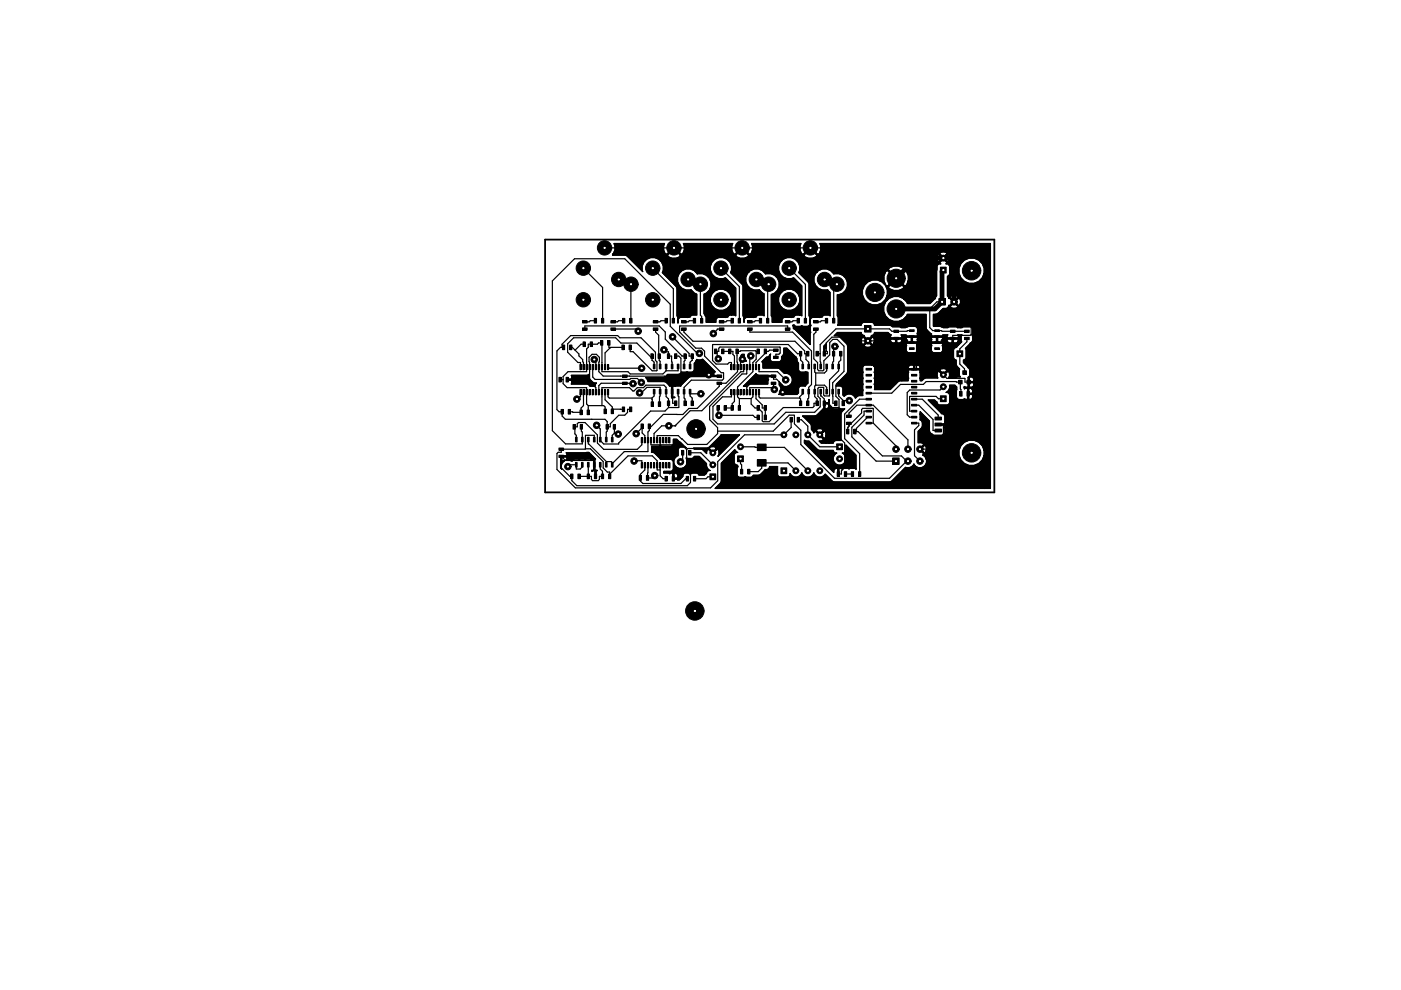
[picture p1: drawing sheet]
<svg xmlns="http://www.w3.org/2000/svg" width="297mm" height="210mm" viewBox="0 0 297 210" stroke-linecap="round" stroke-linejoin="round" font-family="sans-serif">
<path d="M115.6 50.8h95.2v53.6h-95.2z" fill="none" stroke="#000" stroke-width=".38"/>
<g fill="#000">
<path d="M128.2 52.4l.2 .2-.2 .1-.2-.1zM199.4 56.6h1.2v1.3h-1.2zM119.2 73.2h.5v.9h-.5zM120.8 73.2h.5v.9h-.5zM123 77.3h.2v1.1h-.2zM123.5 69.5h1v.5h-1zM123.5 68h1v.5h-1zM123.6 77.3h.2v1.1h-.2zM123.6 72.5h.5v1h-.5zM124.2 77.3h.3v1.1h-.3zM124.9 77.3h.2v1.1h-.2zM125.1 72.5h.5v1h-.5z"/>
<path d="M125.5 77.3h.3v1.1h-.3zM126 67.5h.5v1h-.5zM126.2 77.3h.3v1.1h-.3zM126.8 77.3h.3v1.1h-.3zM127.3 72.2h.5v1h-.5zM127.5 77.3h.3v1.1h-.3zM127.5 67.5h.5v1h-.5zM128.2 77.3h.2v1.1h-.2zM128.8 77.3h.2v1.1h-.2zM128.9 72.2h.4v1h-.4zM129.5 69.5h1v.5h-1zM129.5 68h1v.5h-1z"/>
<path d="M131.8 73.2h.5v.9h-.5zM132 67.5h.5v1h-.5zM132 79.5h1v.5h-1zM133.4 73.2h.5v.9h-.5zM133.5 67.5h.5v1h-.5zM138 75h.5v1h-.5zM138.5 69.5h1v.5h-1zM138.5 68h1v.5h-1zM138.5 77.2h.4v1h-.4zM139.5 75h.5v1h-.5zM139.8 77.2h.3v1h-.3zM141 67.5h.5v1h-.5z"/>
<path d="M141.1 77.2h.3v1h-.3zM141.5 75h.5v1h-.5zM142.3 77.2h.4v1h-.4zM142.5 67.5h.5v1h-.5zM143 75h.5v1h-.5zM143.1 75.4h.3v.2h-.2zM143.6 77.2h.3v1h-.3zM144.5 69.5h1v.5h-1zM144.5 68h1v.5h-1zM144.9 77.2h.3v1h-.3zM145 75h.5v1h-.5zM146.1 77.2h.4v1h-.4z"/>
<path d="M146.5 75h.5v1h-.5zM147 67.5h.5v1h-.5zM148.5 67.5h.5v1h-.5zM151.5 74h.5v1h-.5zM152 79.5h1v.5h-1zM152.5 69.5h1v.5h-1zM152.5 68h1v.5h-1zM136.9 80.1h3.7l.5-.3 .4-.4h2.3l.5-.2 .2-.4 2.2 .1 .5-.5v-1.4l.5-.8 .9 .1 .4-.2 2.7 2.7-.4 .5 .1 .3 1.2 .1v.1l-6.3 .1-2 2-1.5-.1-.2 .2v2.1l.5 .2-.6 .2-.2-.4 .1-2.1-.2-.2-.3 .1-.6-.8-.5-.2h-3.4zM153 74h.5v1h-.5zM154.5 74h.5v1h-.5zM155 77.3h.2v1.1h-.2zM155 67.5h.5v1h-.5z"/>
<path d="M155.6 77.3h.2v1.1h-.2zM156 74h.5v1h-.5zM156.2 77.3h.3v1.1h-.3zM156.5 67.5h.5v1h-.5zM156.9 77.3h.2v1.1h-.2zM157.5 77.3h.3v1.1h-.3zM158.2 77.3h.3v1.1h-.3zM157.2 75.2l.6-.1a1.52 1.52 0 0 0 .4 1.5h-1.1l-.1-1.1zM158.5 69.5h1v.5h-1zM158.5 68h1v.5h-1zM158.8 77.3h.3v1.1h-.3zM159.5 77.3h.3v1.1h-.3z"/>
<path d="M160.2 77.3h.2v1.1h-.2zM160.5 74h.5v1h-.5zM160.8 77.3h.2v1.1h-.2zM161 67.5h.5v1h-.5zM162 74h.5v1h-.5zM162.5 67.5h.5v1h-.5zM163.5 79.5h1v.5h-1zM164 75.5h1v.5h-1zM164 74h1v.5h-1zM160.3 79.2l.6 .4h3.2v.3h-1.1l-.2 .1 .2 .5-.2 .3v.6h-3.8l-.3 .1-.4 .4h-.7zM166.5 69.5h1v.5h-1zM166.5 68h1v.5h-1z"/>
<path d="M169 67.5h.5v1h-.5zM169.5 74.5h.5v1h-.5zM170 77.2h.4v1h-.4zM170.5 67.5h.5v1h-.5zM171 74.5h.5v1h-.5zM171.3 77.2h.3v1h-.3zM172.5 69.5h1v.5h-1zM172.5 68h1v.5h-1zM172.6 77.2h.3v1h-.3zM173 74.5h.5v1h-.5zM173.8 77.2h.4v1h-.4zM174.5 74.5h.5v1h-.5z"/>
<path d="M175 67.5h.5v1h-.5zM175.1 77.2h.4v1h-.4zM175.2 72.9v.9l-.3 .1v1.2h-.2v-1.7zM176.4 77.2h.3v1h-.3zM176.5 74.5h.5v1h-.5zM176.5 67.5h.5v1h-.5zM177.6 77.2h.4v1h-.4zM178 74.5h.5v1h-.5zM183.3 69h1.4v1.4h-1.4zM183.6 78.1h1.1v.4h-1.1zM183.6 79.4h1.1v.3h-1.1zM189.5 70h1v.5h-1z"/>
<path d="M189.5 71.5h1v.5h-1zM192.8 69.9h1v.4h-1zM192.8 71.2h1v.3h-1zM192.8 72.5h1v.3h-1zM192.8 73.7h1v.4h-1zM193.3 79.4h1.1v.3h-1.1zM193.3 78.1h1.1v.4h-1.1zM198.2 69.9h1v.4h-1zM198.2 71.2h1v.3h-1zM198.2 72.5h1v.3h-1zM198.2 73.7h1v.4h-1zM199 63.3h1.4v1.4h-1.4z"/>
<path d="M201.5 70h1v.5h-1zM201.5 71.5h1v.5h-1zM202.9 74.4h1.2v1.2h-1.2zM204.1 78.6h.8v.8h-.8zM204.5 71.5h1v.5h-1zM204.5 70h1v.5h-1zM118.5 80h.5v1h-.5zM118.5 95h1v.5h-1zM118.5 96.5h1v.5h-1zM118.9 86.8h.5v1h-.5zM120 80h.5v1h-.5zM120.5 86.8h.5v1h-.5z"/>
<path d="M121.5 90h.5v1h-.5zM122 92.7h.4v1h-.4zM122 98h.4v1h-.4zM123 82.6h.2v1.1h-.2zM123 86.9h.4v1h-.4zM123 90h.5v1h-.5zM123.3 92.7h.3v1h-.3zM123.3 98h.3v1h-.3zM123.6 82.6h.2v1.1h-.2zM124.2 82.6h.3v1.1h-.3zM124.5 86.9h.5v1h-.5zM124.6 92.7h.3v1h-.3z"/>
<path d="M124.6 98h.3v1h-.3zM124.9 82.6h.2v1.1h-.2zM125.5 82.6h.3v1.1h-.3zM125.8 92.7h.4v1h-.4zM125.8 98h.4v1h-.4zM126.2 82.6h.3v1.1h-.3zM120.2 80.4h.9l.1-.2-.1-.6h3.3l.5-.3a1.57 1.57 0 0 0 1.5 1.9l-.2 .7h-1.1l-.4-.4-.3-.1h-3.3l.1-.6-.1-.2h-.9zM118.9 96.7l1.1-.1 .2-.3-.2-.3 4.9-.1 1.4 1.4-.2 .2v2.1l.5 .2-.2 .2-.1 1.1h-.1l-.1-1.1-.3-.2-.3 .2v-.3h.2l.2-.1v-2.1l-.2-.2-.3 .2-.3-.2-1 .2-.3-.2-1 .2-1-.2-.6 .5a1.3 1.3 0 0 0-1.3-.2l.3-.4-.2-.3h-.9v.7l.2 .1h.4a1.35 1.35 0 0 0-.6 1.8l-.3-.3zM126.8 82.6h.3v1.1h-.3zM127.1 92.7h.3v1h-.3zM127.1 98h.3v1h-.3zM127.5 82.6h.3v1.1h-.3z"/>
<path d="M128.1 86.7h.4v1h-.4zM128.2 82.6h.2v1.1h-.2zM128.4 92.7h.3v1h-.3zM128.4 98h.3v1h-.3zM128.5 90h.5v1h-.5zM128.8 82.6h.2v1.1h-.2zM129.6 86.7h.5v1h-.5zM129.6 92.7h.4v1h-.4zM129.6 98h.4v1h-.4zM130 90h.5v1h-.5zM131.9 86.3h.5v1h-.5zM132 81h1v.5h-1z"/>
<path d="M133.5 86.3h.4v1h-.4zM135.9 89.9h.5v1h-.5zM136 92.8h.2v1.1h-.2zM136 98.1h.2v1.1h-.2zM136.6 92.8h.2v1.1h-.2zM136.6 98.1h.2v1.1h-.2zM137.2 92.8h.3v1.1h-.3zM137.2 98.1h.3v1.1h-.3zM137.4 89.9h.5v1h-.5zM137.9 92.8h.2v1.1h-.2zM137.9 98.1h.2v1.1h-.2zM138.1 85.2h.4v1h-.4z"/>
<path d="M138.5 82.5h.4v1h-.4zM138.5 92.8h.3v1.1h-.3zM138.5 98.1h.3v1.1h-.3zM139.2 92.8h.3v1.1h-.3zM139.2 98.1h.3v1.1h-.3zM139.6 85.2h.5v1h-.5zM139.8 82.5h.3v1h-.3zM139.8 92.8h.3v1.1h-.3zM139.8 98.1h.3v1.1h-.3zM140.5 92.8h.3v1.1h-.3zM140.5 98.1h.3v1.1h-.3zM141.1 82.5h.3v1h-.3z"/>
<path d="M141.2 92.8h.2v1.1h-.2zM141.2 98.1h.2v1.1h-.2zM141.5 85h.5v1h-.5zM141.8 92.8h.2v1.1h-.2zM141.8 98.1h.2v1.1h-.2zM142.3 82.5h.4v1h-.4zM143 85h.5v1h-.5zM143.6 82.5h.3v1h-.3zM144.5 95.5h.5v1h-.5zM144.9 82.5h.3v1h-.3zM145 85h.5v1h-.5zM146 95.5h.5v1h-.5z"/>
<path d="M146.1 82.5h.4v1h-.4zM146.5 85h.5v1h-.5zM138.1 94.6h1.6a.37 .37 0 0 1 .6 0l2.2-.1 .3-.4v-1h.7l2 1.8-.3-.1-1.1 .1-.3 .4v1.3a1.41 1.41 0 0 0-.8 1.9 1.41 1.41 0 0 0 1.9 .7 1.41 1.41 0 0 0 .6-2v-.2l.3 .2h.9l.5-.4h1.1l1.5 1.5a1.3 1.3 0 0 0 .8 1.5 .63 .63 0 0 0-.8 .6l-.4 .3h-1.2l-.5-.4h-.9l-.3 .2-.3-.2h-.9a.64 .64 0 0 0-.5 .7l-.7 .8h-.4v-.7a.53 .53 0 0 0-.2-.7 .53 .53 0 0 0-.6 .1v.9h.7l.1-.2v.6l-1.1-.2v-1.1l-.1-.2-.5 .2-.3-.2h-1v-.4h1.6l.4-.2v-2l-.4-.3h-2.3l-1.2-1.3-.7-.2zM152 86h.5v1h-.5zM152 81h1v.5h-1zM153.5 86h.5v1h-.5zM155 82.6h.2v1.1h-.2zM155 86h.5v1h-.5zM155.6 82.6h.2v1.1h-.2zM156.2 82.6h.3v1.1h-.3zM156.4 96.6h1.2v1.3h-1.2zM156.5 86h.5v1h-.5z"/>
<path d="M147 95l3.2-.1 2.7-2.7h3.9l-4.6 4.5a1.05 1.05 0 0 0 .1-1.4h-.3l-.1 .2v-.4a.98 .98 0 0 0-1.4-.2l-.1 .2 .7 .7 .8-.7v.4l-.8 .7-.9-.9h-.2l-.2 .9-.9-.9-1.7-.1zM156.9 82.6h.2v1.1h-.2zM157 99.5h.5v1h-.5zM157.5 82.6h.3v1.1h-.3zM158.2 82.6h.3v1.1h-.3zM158.5 99.5h.5v1h-.5zM158.8 82.6h.3v1.1h-.3zM159.5 82.6h.3v1.1h-.3zM160.2 82.6h.2v1.1h-.2zM160.5 86h.5v1h-.5zM160.5 88h.5v1h-.5zM160.6 94.2h1.8v1.3h-1.8z"/>
<path d="M160.6 97.5h1.8v1.3h-1.8zM160.8 82.6h.2v1.1h-.2zM162 86h.5v1h-.5zM162 88h.5v1h-.5zM163.5 81h1v.5h-1zM165.6 99.2h1.2v1.2h-1.2zM167.5 88.5h.5v1h-.5zM169 88.5h.5v1h-.5zM169.5 85h.5v1h-.5zM170 82.5h.4v1h-.4zM171 85h.5v1h-.5zM171.3 82.5h.3v1h-.3z"/>
<path d="M161.5 76.7l1-1a.63 .63 0 0 0 .7-.5l.2-.1-.1 1.1 .3 .4 1.6 .1 .4-.3 .1-.8 .4-.5 .1-1.3h.6l2.2 2.2v.6l.3 .4 .1 1.6 .4 .3 1-.1 .5 .1v2.3l-.6 .7-.9-.1-.4 .3-.1 1.2-.3 .3h-3.9a1.34 1.34 0 0 0 .1-2v-.7a1.42 1.42 0 0 0 1.7 1 1.42 1.42 0 0 0 1.1-1.7 1.42 1.42 0 0 0-1.7-1l-1.2-1.1-3.3-.1v-.9zM172.6 82.5h.3v1h-.3zM173 85h.5v1h-.5zM173.8 82.5h.4v1h-.4zM174.5 85h.5v1h-.5zM175.1 82.5h.4v1h-.4zM176.4 82.5h.3v1h-.3zM177 85h.5v1h-.5zM177.4 94.1h1.2v1.3h-1.2zM177.6 82.5h.4v1h-.4zM178.5 85h.5v1h-.5zM170.2 88.2l2.8-.1 1.6-1.6 .1-1.1h.9l.1-.2v-.5h.1l.1 1.1 .7 .8 1.1 .1 .3-.2 .3 .2h.8l-.6 .6-.2 .5v5.2l.1 .4h-1.2l-.4 .3-.1 .3h-1v-8.2l-.1-.2h-.7v.9l.1 .2a.69 .69 0 0 0 .7-.9v8.2h-.6v-2.1l-.1-.4h-.3l-.2 .1v-.3a.98 .98 0 0 0-1.4-.3v.3l.7 .7 .7-.7v.3l-.5 .6 .7 .7h.3l.1-.5v1.6h-1l-.4-.5 .8-.2v-.2l-1.6-1.6h-.2l-.1 .3-.6-.7v-1z"/>
<path d="M179.5 91h.5v1h-.5zM179.5 89.5h1v.5h-1zM179.5 88h1v.5h-1zM181 91h.5v1h-.5zM170.5 93.3l1 .2 2 1.9 3.2 .2a.64 .64 0 0 0 .7 .5 1.35 1.35 0 0 0-.5 2 1.35 1.35 0 0 0 2.2 0 1.35 1.35 0 0 0-.5-2 .65 .65 0 0 0 .7-.5v-1.3l2.2 2.2v3l-.3-.2h-.9l-.3 .2-.3-.2h-.9l-.3 .2-.5-.2-.1 .2v1.1h-.3v-1.1l-.1-.2a.68 .68 0 0 0-.7 .9l-6.3-6.3zM183.6 80.6h1.1v.4h-1.1zM183.6 81.9h1.1v.4h-1.1zM183.6 83.2h1.1v.3h-1.1zM183.6 84.5h1.1v.3h-1.1zM183.6 85.7h1.1v.4h-1.1zM183.6 87h1.1v.4h-1.1zM183.6 88.3h1.1v.3h-1.1z"/>
<path d="M183.6 89.5h1.1v.4h-1.1zM189.3 97.1h1.3v1.4h-1.3zM193.3 89.5h1.1v.4h-1.1zM193.3 88.3h1.1v.3h-1.1zM193.3 87h1.1v.4h-1.1zM193.3 85.7h1.1v.4h-1.1zM193.3 84.5h1.1v.3h-1.1zM193.3 83.2h1.1v.3h-1.1zM193.3 81.9h1.1v.4h-1.1zM193.3 80.6h1.1v.4h-1.1zM198.2 88.4h1.4v.6h-1.4zM198.2 89.7h1.4v.6h-1.4z"/>
<path d="M198.2 91h1.4v.6h-1.4zM199.4 83.9h1.2v1.3h-1.2zM203.2 80.6h.8v.8h-.8zM203.5 83h.5v1h-.5zM205 80.6h.8v.8h-.8zM205 83h.5v1h-.5zM121 100.5h.5v1h-.5zM121.1 100.9h.3v.2h-.3zM122.5 100.5h.5v1h-.5zM124.5 100.5h.5v1h-.5zM126 100.5h.5v1h-.5zM127.5 100.5h.5v1h-.5z"/>
<path d="M129 100.5h.5v1h-.5zM135.5 100.9h.5v.9h-.5zM137 100.9h.5v.9h-.5zM141 101h.5v1h-.5zM142.5 101h.5v1h-.5zM145.5 101h.5v1h-.5zM147 101h.5v1h-.5zM150.5 100.5h1.3v1.2h-1.3zM177.5 100h.5v1h-.5zM179 100h.5v1h-.5zM180.5 100h.5v1h-.5zM182 100h.5v1h-.5z"/>
<path d="M130.2 51.6h10.7l-.2 .6v.8l.3 .8 .3 .1 1.6-1.5 1.5 1.5 .4-.1 .3-.8v-.9l-.2-.5h10.5a1.74 1.74 0 0 0 .4 2.3l1.6-1.5 1.5 1.5a1.75 1.75 0 0 0 .4-2.3h10.5l-.2 .6v.8l.3 .8 .4 .1 1.5-1.5 1.6 1.5 .3-.1 .3-.8v-.9l-.2-.5h36.2v52h-1.3v-46.7l-.4-1a2.72 2.72 0 0 0-4.3-.3 2.72 2.72 0 0 0 .8 4.2 2.72 2.72 0 0 0 3.9-1.9v37.6l-.4-1-.8-.7-1-.5v-12.9a.59 .59 0 0 0-1-.3v.8h.8l.2-.2v.6l-.2-.2h-.8v.9l.2 .1a.67 .67 0 0 0 .8-.8v12h-.3v-10.2a.53 .53 0 0 0-.2-.7 .53 .53 0 0 0-.6 .1v.9h.7l.1-.2v.6l-.1-.2h-.7v.9l.1 .2a.69 .69 0 0 0 .7-.9v9.5h-.7a2.72 2.72 0 0 0-1.4 4.6 2.72 2.72 0 0 0 4.6-1.4v7.1h-57.1l1.3-1.4v-4l2.9-2.9 .6 .6a.65 .65 0 0 0-.7 .5v1.7l.2 .4 .4 .1 .2 .3-.2 .4v1.4l.3 .4 1.1 .1 .3-.2 .3 .2h.9l.5-.4h1.1a2.25 2.25 0 0 0 1.4-1.3l.7-.1 .2-.5h1.8l.1 2 .4 .2h1.6a.65 .65 0 0 0 .5-.7 1.32 1.32 0 0 0 1.3 .8 1.32 1.32 0 0 0 1.2-1 1.33 1.33 0 0 0 1.3 1 1.33 1.33 0 0 0 1.2-1 1.33 1.33 0 0 0 1.2 1 1.33 1.33 0 0 0 1.3-.7l1.4 1.5 .5 .2h11.7l.5-.2 2.9-2.9 .2 .1a1.35 1.35 0 0 0 1.6-.9 1.4 1.4 0 0 0 1.7 .8 1.4 1.4 0 0 0 .9-1.6v-2.6l-.2-.4-.2-.1-.8 .8 .8 .8 .2-.1 .2-.5v2.1l-.2-.5-.6-.5 .2-.3-.9-1 .9-.9a.95 .95 0 0 0-1.1-.4v-2.4l.6-.7a1.2 1.2 0 0 0-.3-1.8l.1-1.7 2 1.9v2.1l.2 .5 .7 .5 2-.1 .3-.4v-1.5l-.1-.2h-1.4v-.2h1.4l.1-.2-.1-1.7-.6-.3-2.8-2.9h1.4l1 1.1h1.6l.5-.5v-1.7a.65 .65 0 0 0-.7-.5 1.27 1.27 0 0 0 .7-1.5h1.1l.4 .3v2.2l.5 .5h.9l.3-.2 .5 .2 .1-.2v-2l-.3-.2-.3 .2-.1-.3 .1-.3a.51 .51 0 0 0 .8 .1l-.1-2 .4-.4v-1.2l-1.3-1.5v-.6l.3-.1 .2-.4v-1.6l-.1-.3 1.5-1.7v-.9l-.2-.3 .2-.3v-.9l-.5-.5h-1.4l-.7 .2v-5.8l-.1-.4-.3-.1-.1 .2v-.4a.91 .91 0 0 0-1.6 0l.8 .8 .8-.8v.4l-.6 .6 .7 .8 .3-.1 .1-.5v5.3h-.5v-4.5l-.8-.8-.8 .8a.91 .91 0 0 0 1.6 0v4.5l-.4-.2-2.7 .2-.6-.3h-1.4l-.1-2.6h.8l1.3-1.2h.6a.62 .62 0 0 0 .5-.7l.2 .1 .8-.8-.8-.8-.2 .1-.2-.6v-4.1l.4-.5v-3.2l-.2-.8-.2-.1-.2 .2v-.6a.93 .93 0 0 0-1.4 .2l.7 .7 .7-.7v.4l-.5 .5 .7 .8 .2-.1 .2-.5v1.5a.65 .65 0 0 0-.8-.5l.2-.3-.7-.7-.2 .2v-.4l-.7-.7a.98 .98 0 0 0-.2 1.4l.2 .1 .7-.8v.4l-.5 .5 .2 .3a.67 .67 0 0 0-.8 .5l-.1 6.3-.3 .6-1.1 1.1h-4.6v-5.9l-.4-.9-.4-.3-.1 .2-.3-.7a2.24 2.24 0 0 0-3.1 .4l1.7 1.6 1.7-1.6v.3l-1.5 1.5 1.6 1.7 .4-.3 .4-.9v4.9h-.2l-.7-1v-2.6l-1.7-1.6-.2 .2v-.4l-1.6-1.7a2.11 2.11 0 0 0 0 3.4l1.6-1.7v.4l-1.5 1.4 .3 .4a2.24 2.24 0 0 0 3.1-.4v2.6l-.2-.1a2.56 2.56 0 0 0-3.4 .3v-2.1l-.4-1a2.69 2.69 0 0 0-4.2-.3 2.69 2.69 0 0 0 .8 4.2 2.69 2.69 0 0 0 3.8-1.9v1.1l-.3 .4a2.66 2.66 0 0 0 .8 3.8 2.66 2.66 0 0 0 3.8-1.2h4v3.2l1.1 1v.3l.1 .1h2.1l.2-.2h1.1l-.2 .3 .2 .3h2.1l.1-.3-.2-.3h1l-.2 .3 .1 1.2-.7 .7v-1.2l-.1-.1h-1v.7l.2 .1h.4a.63 .63 0 0 0 .5-.7v1.2l-1 1v1.6l.2 .4 .3 .1a1.63 1.63 0 0 0 .8 1.9l-.1 1.4 .2 .3-1.7 .2v-8.2h-.9a.57 .57 0 0 0 .1 .7 .57 .57 0 0 0 .8 0v7.5h-.8a1.31 1.31 0 0 0 0-1.3l-.2-.1-.2 .2v-.6l-.8-.1v-5.9l-.1-.3 .1-.4-.2-.1h-.9v1h.9l.2-.2v.6l-.2-.1h-1.2v-1.3h-.9l-.1 .1 .1 .4-.1 .3 .1 .2h.9v.3h-.9l-.1 .1 .1 .4-.1 1 .2 .4h1.9l.3-.4-.1-1 .1-.4v5.3l-.6 .1v.2l.7 .8 .7-.8v.4l-.7 .7-.9-.9-.2 .1a1.31 1.31 0 0 0 0 1.3h-2.5l-.3 .1-.6 .5h-.4l-.1-1.8 .1-.3a1.01 1.01 0 0 0-.3-1.1l-.3-.1v-5.1l-.1-.3 .1-.4-.1-.1h-.9v1h.9l.1-.2v.6l-.1-.1h-1.2v-1.3h-.9l-.2 .1 .2 .4-.2 .3 .2 .2h.9v.3h-.9l-.2 .1 .2 .4-.2 1 .3 .4h1.9l.2-.4-.1-1 .1-.4v4.5h-.4l-.1 .2v.6h.9l.2-.2v.6l-.2-.2h-1.2v-.8l-.2-.2-.7 .1-.2 .5 .1 .2h1v.2h-1l-.1 .2 .1 .3-.1 1.8h-1.4v-8.7l-.1-.1h-1v.7l.2 .1h.4a.63 .63 0 0 0 .5-.7v8.7l-.6 .1-.7 .7v-9.6h-.9l-.2 .1a.64 .64 0 0 0 .4 .7 .64 .64 0 0 0 .7-.1v8.9l-1.2 1.1h-3.3v-10.7l-.2-.3-.2-.1-.8 .8 .8 .8 .2-.1 .2-.5v5.3l-.2-.3-.4-.1v-4.2l-.8-.7-.2 .1v-.3l-.8-.8-.2 .1a.99 .99 0 0 0 .2 1.5l.8-.8v.3l-.6 .6 .1 .3a.99 .99 0 0 0 1.5-.3v4.2h-1.4l-.5 .5 .1 1-.1 .3 .1 1-.1 .2 .1 3.5h-1.1l-.5 .5-.2-.3a1.4 1.4 0 0 0-2.2-.1l-.3-.2-.1-1.7-.4-.3-.9 .1v-.4l2.3-2.5 .1-5.6-.2-.5-1.5-1.5-.5-.2h-.7l.7-.7h5.1v.1a.62 .62 0 0 0 .7 .5l-.1 .2 .8 .8 .8-.8-.1-.2a.61 .61 0 0 0 .7-.6h2.9l.7 .5-.2 .3 .2 .3h2.1l.1-.3-.2-.3h1.1l.2 .2h2.1l.1-.1-.1-.4 .1-1-.5-.5h-1.4l-.6 .3h-1l-.3-.2h-1.5l-.6-.3h-3.2l-.1-.4-.4-.3h-1.8l-.4 .3-.1 .4h-5l.1-.3v-1.4l-.2-.3v-4.5h.4a2.26 2.26 0 0 0 1.7-2.8 2.26 2.26 0 0 0-2.8-1.6 2.2 2.2 0 0 0-3.6-.4v-3.6l-1.4-1.4-1.4 1.4 .2 .3a1.85 1.85 0 0 0 2.6-.3v3.6l-.3 .3a2.25 2.25 0 0 0 .1 2.6 2.25 2.25 0 0 0 2.5 .8l.5 .6v5l-.3-.2h-.9l-.5 .4-2 .1-.4 .3-.1 1.1 .2 .3-.2 .3 .1 1.2-.1 .4v2.2l-3.2-3.2-.4-.2-.2-.7 .3-.2 .5 .4h.9l.3-.2 .3 .2h.9l.5-.5v-1.4l-.2-.3v-6.7l-.2-.5-2-2 .3-.5a2.27 2.27 0 0 0-2.2-2.8 2.27 2.27 0 0 0-2.3 2.8 2.27 2.27 0 0 0 3.2 1.6l1.7 1.7v6.4l-.4-.2v-3.7a2.28 2.28 0 0 0-3.5-1.4 2.28 2.28 0 0 0 0 3.8 2.28 2.28 0 0 0 3.5-1.5v2.8h-.8l-.5 .4-.5 .1h-1.5l-.4 .3-.1 .7h-2.1v-1l-.2-.3v-4.6l.7-.2a2.26 2.26 0 0 0 .8-2.9 2.26 2.26 0 0 0-2.7-1.2 2.2 2.2 0 0 0-3.6-.4v-3.6l-1.3-1.4-1.4 1.4 .1 .3a1.85 1.85 0 0 0 2.6-.3v3.6l-.2 .3a2.25 2.25 0 0 0 0 2.6 2.25 2.25 0 0 0 2.5 .8l.7 .8 .3 .1v4.7l-.3-.2-1.1 .1a.63 .63 0 0 1-.8 .4l-1.7 .1-.3 .4-.1 .5v-1l-.2-.3v-6.5l-2.6-2.7 .2-.5a2.27 2.27 0 0 0-2.2-2.8 2.27 2.27 0 0 0-2.2 2.8 2.27 2.27 0 0 0 3.1 1.6l2.2 2.2v5.9l-.3-.2h-.6v-3.7a2.28 2.28 0 0 0-3.5-1.4 2.28 2.28 0 0 0 0 3.8 2.28 2.28 0 0 0 3.5-1.5v2.8l-.5 .1-.3 .3-2.2 .2-.3 .4v.5h-2.1v-1l-.4-.8v-4.1a2.24 2.24 0 0 0 1.4-2.9 2.24 2.24 0 0 0-2.9-1.4 2.2 2.2 0 0 0-3.5-.4v-3.6l-1.4-1.4-1.4 1.4 .2 .3a1.85 1.85 0 0 0 2.6-.3v3.6l-.3 .3a2.25 2.25 0 0 0 .1 2.6 2.25 2.25 0 0 0 2.4 .8l.7 .8 .5 .2v4.4h-.9l-.5 .4-.5 .1-1.7 .1-.3 .4-.1 .7v-1.2l-.2-.3v-6.1l-3.1-3.1a2.25 2.25 0 0 0-1.9-3.2 2.25 2.25 0 0 0-2.2 3l-3.5-3.4-2.9-.1 .1-.1-.1-.1a1.82 1.82 0 0 0 .3-2.3z"/>
<circle cx="123.7" cy="56.9" r="1.52"/>
<circle cx="128.2" cy="52.6" r="1.52"/>
<circle cx="131.2" cy="59.3" r="1.52"/>
<circle cx="138.4" cy="56.9" r="1.52"/>
<circle cx="142.9" cy="52.6" r="1.52"/>
<circle cx="145.9" cy="59.3" r="1.52"/>
<circle cx="152.9" cy="56.9" r="1.52"/>
<circle cx="157.4" cy="52.6" r="1.52"/>
<circle cx="160.4" cy="59.3" r="1.52"/>
<circle cx="167.3" cy="56.9" r="1.52"/>
<circle cx="171.8" cy="52.6" r="1.52"/>
<circle cx="174.8" cy="59.3" r="1.52"/>
<circle cx="190" cy="59" r="1.92"/>
<circle cx="200" cy="54.7" r=".62"/>
<circle cx="206" cy="57.4" r="1.96"/>
<circle cx="123.7" cy="63.6" r="1.52"/>
<circle cx="126" cy="76.2" r=".69"/>
<circle cx="133.8" cy="60.3" r="1.52"/>
<circle cx="135.3" cy="70.2" r=".69"/>
<circle cx="136" cy="78.1" r=".69"/>
<circle cx="138.4" cy="63.6" r="1.52"/>
<circle cx="140.8" cy="74.2" r=".69"/>
<circle cx="142.6" cy="71.4" r=".69"/>
<circle cx="148.3" cy="74.9" r=".69"/>
<circle cx="148.5" cy="60.3" r="1.52"/>
<circle cx="150.3" cy="79.5" r=".69"/>
<circle cx="151.2" cy="70.7" r=".69"/>
<circle cx="152.3" cy="76.1" r=".69"/>
<circle cx="152.9" cy="63.6" r="1.52"/>
<circle cx="157.4" cy="76.2" r=".69"/>
<circle cx="159.2" cy="75.5" r=".69"/>
<circle cx="163" cy="60.3" r="1.52"/>
<circle cx="167.3" cy="63.6" r="1.52"/>
<circle cx="177" cy="73.4" r=".69"/>
<circle cx="177.4" cy="60.3" r="1.52"/>
<circle cx="184" cy="72.3" r=".69"/>
<circle cx="185.5" cy="62" r="1.92"/>
<circle cx="190" cy="65.5" r="1.92"/>
<circle cx="200" cy="79.5" r=".62"/>
<circle cx="202.3" cy="64" r=".69"/>
<circle cx="120.4" cy="98.9" r=".69"/>
<circle cx="122.3" cy="84.6" r=".69"/>
<circle cx="126.5" cy="90.2" r=".69"/>
<circle cx="131.1" cy="92" r=".69"/>
<circle cx="134.2" cy="81.3" r=".69"/>
<circle cx="134.4" cy="97.8" r=".69"/>
<circle cx="134.9" cy="91.9" r=".69"/>
<circle cx="135.6" cy="83.3" r=".69"/>
<circle cx="136" cy="81.1" r=".69"/>
<circle cx="141.8" cy="90.3" r=".69"/>
<circle cx="144.3" cy="97.9" r=".69"/>
<circle cx="147.6" cy="90.9" r="1.96"/>
<circle cx="148.6" cy="83.5" r=".69"/>
<circle cx="151.1" cy="98.6" r=".62"/>
<circle cx="151.1" cy="96" r=".62"/>
<circle cx="152.4" cy="88.1" r=".69"/>
<circle cx="157" cy="94.7" r=".62"/>
<circle cx="164.2" cy="82.6" r=".69"/>
<circle cx="165.9" cy="83.1" r=".69"/>
<circle cx="166.2" cy="92.2" r=".62"/>
<circle cx="166.6" cy="80.5" r=".69"/>
<circle cx="168.7" cy="92.2" r=".62"/>
<circle cx="168.7" cy="99.8" r=".62"/>
<circle cx="171.3" cy="92.2" r=".62"/>
<circle cx="171.3" cy="99.8" r=".62"/>
<circle cx="173.8" cy="99.8" r=".62"/>
<circle cx="173.8" cy="92.2" r=".62"/>
<circle cx="178" cy="97.3" r=".62"/>
<circle cx="180.1" cy="84.9" r=".69"/>
<circle cx="190" cy="95.2" r=".69"/>
<circle cx="192.5" cy="97.8" r=".69"/>
<circle cx="192.5" cy="95.2" r=".69"/>
<circle cx="195" cy="95.2" r=".69"/>
<circle cx="195" cy="97.8" r=".69"/>
<circle cx="200" cy="82" r=".62"/>
<circle cx="206" cy="96" r="1.96"/>
<circle cx="138.8" cy="100.8" r=".69"/>
<circle cx="147.3" cy="129.5" r="1.96"/>
</g>
<g fill="none" stroke="#000" stroke-width=".21">
<path d="M128.2 52.4l.2 .2-.2 .1-.2-.1zM130.2 51.6h10.7l-.2 .6v.8l.3 .8 .3 .1 1.6-1.5 1.5 1.5 .4-.1 .3-.8v-.9l-.2-.5h10.5a1.74 1.74 0 0 0 .4 2.3l1.6-1.5 1.5 1.5a1.75 1.75 0 0 0 .4-2.3h10.5l-.2 .6v.8l.3 .8 .4 .1 1.5-1.5 1.6 1.5 .3-.1 .3-.8v-.9l-.2-.5h36.2v52h-1.3v-46.7l-.4-1a2.72 2.72 0 0 0-4.3-.3 2.72 2.72 0 0 0 .8 4.2 2.72 2.72 0 0 0 3.9-1.9v37.6l-.4-1-.8-.7-1-.5v-12.9a.59 .59 0 0 0-1-.3v.8h.8l.2-.2v.6l-.2-.2h-.8v.9l.2 .1a.67 .67 0 0 0 .8-.8v12h-.3v-10.2a.53 .53 0 0 0-.2-.7 .53 .53 0 0 0-.6 .1v.9h.7l.1-.2v.6l-.1-.2h-.7v.9l.1 .2a.69 .69 0 0 0 .7-.9v9.5h-.7a2.72 2.72 0 0 0-1.4 4.6 2.72 2.72 0 0 0 4.6-1.4v7.1h-57.1l1.3-1.4v-4l2.9-2.9 .6 .6a.65 .65 0 0 0-.7 .5v1.7l.2 .4 .4 .1 .2 .3-.2 .4v1.4l.3 .4 1.1 .1 .3-.2 .3 .2h.9l.5-.4h1.1a2.25 2.25 0 0 0 1.4-1.3l.7-.1 .2-.5h1.8l.1 2 .4 .2h1.6a.65 .65 0 0 0 .5-.7 1.32 1.32 0 0 0 1.3 .8 1.32 1.32 0 0 0 1.2-1 1.33 1.33 0 0 0 1.3 1 1.33 1.33 0 0 0 1.2-1 1.33 1.33 0 0 0 1.2 1 1.33 1.33 0 0 0 1.3-.7l1.4 1.5 .5 .2h11.7l.5-.2 2.9-2.9 .2 .1a1.35 1.35 0 0 0 1.6-.9 1.4 1.4 0 0 0 1.7 .8 1.4 1.4 0 0 0 .9-1.6v-2.6l-.2-.4-.2-.1-.8 .8 .8 .8 .2-.1 .2-.5v2.1l-.2-.5-.6-.5 .2-.3-.9-1 .9-.9a.95 .95 0 0 0-1.1-.4v-2.4l.6-.7a1.2 1.2 0 0 0-.3-1.8l.1-1.7 2 1.9v2.1l.2 .5 .7 .5 2-.1 .3-.4v-1.5l-.1-.2h-1.4v-.2h1.4l.1-.2-.1-1.7-.6-.3-2.8-2.9h1.4l1 1.1h1.6l.5-.5v-1.7a.65 .65 0 0 0-.7-.5 1.27 1.27 0 0 0 .7-1.5h1.1l.4 .3v2.2l.5 .5h.9l.3-.2 .5 .2 .1-.2v-2l-.3-.2-.3 .2-.1-.3 .1-.3a.51 .51 0 0 0 .8 .1l-.1-2 .4-.4v-1.2l-1.3-1.5v-.6l.3-.1 .2-.4v-1.6l-.1-.3 1.5-1.7v-.9l-.2-.3 .2-.3v-.9l-.5-.5h-1.4l-.7 .2v-5.8l-.1-.4-.3-.1-.1 .2v-.4a.91 .91 0 0 0-1.6 0l.8 .8 .8-.8v.4l-.6 .6 .7 .8 .3-.1 .1-.5v5.3h-.5v-4.5l-.8-.8-.8 .8a.91 .91 0 0 0 1.6 0v4.5l-.4-.2-2.7 .2-.6-.3h-1.4l-.1-2.6h.8l1.3-1.2h.6a.62 .62 0 0 0 .5-.7l.2 .1 .8-.8-.8-.8-.2 .1-.2-.6v-4.1l.4-.5v-3.2l-.2-.8-.2-.1-.2 .2v-.6a.93 .93 0 0 0-1.4 .2l.7 .7 .7-.7v.4l-.5 .5 .7 .8 .2-.1 .2-.5v1.5a.65 .65 0 0 0-.8-.5l.2-.3-.7-.7-.2 .2v-.4l-.7-.7a.98 .98 0 0 0-.2 1.4l.2 .1 .7-.8v.4l-.5 .5 .2 .3a.67 .67 0 0 0-.8 .5l-.1 6.3-.3 .6-1.1 1.1h-4.6v-5.9l-.4-.9-.4-.3-.1 .2-.3-.7a2.24 2.24 0 0 0-3.1 .4l1.7 1.6 1.7-1.6v.3l-1.5 1.5 1.6 1.7 .4-.3 .4-.9v4.9h-.2l-.7-1v-2.6l-1.7-1.6-.2 .2v-.4l-1.6-1.7a2.11 2.11 0 0 0 0 3.4l1.6-1.7v.4l-1.5 1.4 .3 .4a2.24 2.24 0 0 0 3.1-.4v2.6l-.2-.1a2.56 2.56 0 0 0-3.4 .3v-2.1l-.4-1a2.69 2.69 0 0 0-4.2-.3 2.69 2.69 0 0 0 .8 4.2 2.69 2.69 0 0 0 3.8-1.9v1.1l-.3 .4a2.66 2.66 0 0 0 .8 3.8 2.66 2.66 0 0 0 3.8-1.2h4v3.2l1.1 1v.3l.1 .1h2.1l.2-.2h1.1l-.2 .3 .2 .3h2.1l.1-.3-.2-.3h1l-.2 .3 .1 1.2-.7 .7v-1.2l-.1-.1h-1v.7l.2 .1h.4a.63 .63 0 0 0 .5-.7v1.2l-1 1v1.6l.2 .4 .3 .1a1.63 1.63 0 0 0 .8 1.9l-.1 1.4 .2 .3-1.7 .2v-8.2h-.9a.57 .57 0 0 0 .1 .7 .57 .57 0 0 0 .8 0v7.5h-.8a1.31 1.31 0 0 0 0-1.3l-.2-.1-.2 .2v-.6l-.8-.1v-5.9l-.1-.3 .1-.4-.2-.1h-.9v1h.9l.2-.2v.6l-.2-.1h-1.2v-1.3h-.9l-.1 .1 .1 .4-.1 .3 .1 .2h.9v.3h-.9l-.1 .1 .1 .4-.1 1 .2 .4h1.9l.3-.4-.1-1 .1-.4v5.3l-.6 .1v.2l.7 .8 .7-.8v.4l-.7 .7-.9-.9-.2 .1a1.31 1.31 0 0 0 0 1.3h-2.5l-.3 .1-.6 .5h-.4l-.1-1.8 .1-.3a1.01 1.01 0 0 0-.3-1.1l-.3-.1v-5.1l-.1-.3 .1-.4-.1-.1h-.9v1h.9l.1-.2v.6l-.1-.1h-1.2v-1.3h-.9l-.2 .1 .2 .4-.2 .3 .2 .2h.9v.3h-.9l-.2 .1 .2 .4-.2 1 .3 .4h1.9l.2-.4-.1-1 .1-.4v4.5h-.4l-.1 .2v.6h.9l.2-.2v.6l-.2-.2h-1.2v-.8l-.2-.2-.7 .1-.2 .5 .1 .2h1v.2h-1l-.1 .2 .1 .3-.1 1.8h-1.4v-8.7l-.1-.1h-1v.7l.2 .1h.4a.63 .63 0 0 0 .5-.7v8.7l-.6 .1-.7 .7v-9.6h-.9l-.2 .1a.64 .64 0 0 0 .4 .7 .64 .64 0 0 0 .7-.1v8.9l-1.2 1.1h-3.3v-10.7l-.2-.3-.2-.1-.8 .8 .8 .8 .2-.1 .2-.5v5.3l-.2-.3-.4-.1v-4.2l-.8-.7-.2 .1v-.3l-.8-.8-.2 .1a.99 .99 0 0 0 .2 1.5l.8-.8v.3l-.6 .6 .1 .3a.99 .99 0 0 0 1.5-.3v4.2h-1.4l-.5 .5 .1 1-.1 .3 .1 1-.1 .2 .1 3.5h-1.1l-.5 .5-.2-.3a1.4 1.4 0 0 0-2.2-.1l-.3-.2-.1-1.7-.4-.3-.9 .1v-.4l2.3-2.5 .1-5.6-.2-.5-1.5-1.5-.5-.2h-.7l.7-.7h5.1v.1a.62 .62 0 0 0 .7 .5l-.1 .2 .8 .8 .8-.8-.1-.2a.61 .61 0 0 0 .7-.6h2.9l.7 .5-.2 .3 .2 .3h2.1l.1-.3-.2-.3h1.1l.2 .2h2.1l.1-.1-.1-.4 .1-1-.5-.5h-1.4l-.6 .3h-1l-.3-.2h-1.5l-.6-.3h-3.2l-.1-.4-.4-.3h-1.8l-.4 .3-.1 .4h-5l.1-.3v-1.4l-.2-.3v-4.5h.4a2.26 2.26 0 0 0 1.7-2.8 2.26 2.26 0 0 0-2.8-1.6 2.2 2.2 0 0 0-3.6-.4v-3.6l-1.4-1.4-1.4 1.4 .2 .3a1.85 1.85 0 0 0 2.6-.3v3.6l-.3 .3a2.25 2.25 0 0 0 .1 2.6 2.25 2.25 0 0 0 2.5 .8l.5 .6v5l-.3-.2h-.9l-.5 .4-2 .1-.4 .3-.1 1.1 .2 .3-.2 .3 .1 1.2-.1 .4v2.2l-3.2-3.2-.4-.2-.2-.7 .3-.2 .5 .4h.9l.3-.2 .3 .2h.9l.5-.5v-1.4l-.2-.3v-6.7l-.2-.5-2-2 .3-.5a2.27 2.27 0 0 0-2.2-2.8 2.27 2.27 0 0 0-2.3 2.8 2.27 2.27 0 0 0 3.2 1.6l1.7 1.7v6.4l-.4-.2v-3.7a2.28 2.28 0 0 0-3.5-1.4 2.28 2.28 0 0 0 0 3.8 2.28 2.28 0 0 0 3.5-1.5v2.8h-.8l-.5 .4-.5 .1h-1.5l-.4 .3-.1 .7h-2.1v-1l-.2-.3v-4.6l.7-.2a2.26 2.26 0 0 0 .8-2.9 2.26 2.26 0 0 0-2.7-1.2 2.2 2.2 0 0 0-3.6-.4v-3.6l-1.3-1.4-1.4 1.4 .1 .3a1.85 1.85 0 0 0 2.6-.3v3.6l-.2 .3a2.25 2.25 0 0 0 0 2.6 2.25 2.25 0 0 0 2.5 .8l.7 .8 .3 .1v4.7l-.3-.2-1.1 .1a.63 .63 0 0 1-.8 .4l-1.7 .1-.3 .4-.1 .5v-1l-.2-.3v-6.5l-2.6-2.7 .2-.5a2.27 2.27 0 0 0-2.2-2.8 2.27 2.27 0 0 0-2.2 2.8 2.27 2.27 0 0 0 3.1 1.6l2.2 2.2v5.9l-.3-.2h-.6v-3.7a2.28 2.28 0 0 0-3.5-1.4 2.28 2.28 0 0 0 0 3.8 2.28 2.28 0 0 0 3.5-1.5v2.8l-.5 .1-.3 .3-2.2 .2-.3 .4v.5h-2.1v-1l-.4-.8v-4.1a2.24 2.24 0 0 0 1.4-2.9 2.24 2.24 0 0 0-2.9-1.4 2.2 2.2 0 0 0-3.5-.4v-3.6l-1.4-1.4-1.4 1.4 .2 .3a1.85 1.85 0 0 0 2.6-.3v3.6l-.3 .3a2.25 2.25 0 0 0 .1 2.6 2.25 2.25 0 0 0 2.4 .8l.7 .8 .5 .2v4.4h-.9l-.5 .4-.5 .1-1.7 .1-.3 .4-.1 .7v-1.2l-.2-.3v-6.1l-3.1-3.1a2.25 2.25 0 0 0-1.9-3.2 2.25 2.25 0 0 0-2.2 3l-3.5-3.4-2.9-.1 .1-.1-.1-.1a1.82 1.82 0 0 0 .3-2.3zM199.4 56.6h1.2v1.3h-1.2zM119.2 73.2h.5v.9h-.5zM120.8 73.2h.5v.9h-.5zM123 77.3h.2v1.1h-.2zM123.5 69.5h1v.5h-1zM123.5 68h1v.5h-1zM123.6 77.3h.2v1.1h-.2zM123.6 72.5h.5v1h-.5zM124.2 77.3h.3v1.1h-.3zM124.9 77.3h.2v1.1h-.2z"/>
<path d="M125.1 72.5h.5v1h-.5zM125.5 77.3h.3v1.1h-.3zM126 67.5h.5v1h-.5zM126.2 77.3h.3v1.1h-.3zM126.8 77.3h.3v1.1h-.3zM127.3 72.2h.5v1h-.5zM127.5 77.3h.3v1.1h-.3zM127.5 67.5h.5v1h-.5zM128.2 77.3h.2v1.1h-.2zM128.8 77.3h.2v1.1h-.2zM128.9 72.2h.4v1h-.4zM129.5 69.5h1v.5h-1z"/>
<path d="M129.5 68h1v.5h-1zM131.8 73.2h.5v.9h-.5zM132 67.5h.5v1h-.5zM132 79.5h1v.5h-1zM133.4 73.2h.5v.9h-.5zM133.5 67.5h.5v1h-.5zM138 75h.5v1h-.5zM138.5 69.5h1v.5h-1zM138.5 68h1v.5h-1zM138.5 77.2h.4v1h-.4zM139.5 75h.5v1h-.5zM139.8 77.2h.3v1h-.3z"/>
<path d="M141 67.5h.5v1h-.5zM141.1 77.2h.3v1h-.3zM141.5 75h.5v1h-.5zM142.3 77.2h.4v1h-.4zM142.5 67.5h.5v1h-.5zM143 75h.5v1h-.5zM143.1 75.4h.3v.2h-.2zM143.6 77.2h.3v1h-.3zM144.5 69.5h1v.5h-1zM144.5 68h1v.5h-1zM144.9 77.2h.3v1h-.3zM145 75h.5v1h-.5z"/>
<path d="M146.1 77.2h.4v1h-.4zM146.5 75h.5v1h-.5zM147 67.5h.5v1h-.5zM148.5 67.5h.5v1h-.5zM151.5 74h.5v1h-.5zM152 79.5h1v.5h-1zM152.5 69.5h1v.5h-1zM152.5 68h1v.5h-1zM153 74h.5v1h-.5zM154.5 74h.5v1h-.5zM155 77.3h.2v1.1h-.2zM155 67.5h.5v1h-.5z"/>
<path d="M155.6 77.3h.2v1.1h-.2zM156 74h.5v1h-.5zM156.2 77.3h.3v1.1h-.3zM156.5 67.5h.5v1h-.5zM156.9 77.3h.2v1.1h-.2zM157.2 75.2l.6-.1a1.52 1.52 0 0 0 .4 1.5h-1.1l-.1-1.1zM157.5 77.3h.3v1.1h-.3zM158.2 77.3h.3v1.1h-.3zM158.5 69.5h1v.5h-1zM158.5 68h1v.5h-1zM158.8 77.3h.3v1.1h-.3zM159.5 77.3h.3v1.1h-.3z"/>
<path d="M160.2 77.3h.2v1.1h-.2zM160.3 79.2l.6 .4h3.2v.3h-1.1l-.2 .1 .2 .5-.2 .3v.6h-3.8l-.3 .1-.4 .4h-.7zM160.5 74h.5v1h-.5zM160.8 77.3h.2v1.1h-.2zM161 67.5h.5v1h-.5zM161.5 76.7l1-1a.63 .63 0 0 0 .7-.5l.2-.1-.1 1.1 .3 .4 1.6 .1 .4-.3 .1-.8 .4-.5 .1-1.3h.6l2.2 2.2v.6l.3 .4 .1 1.6 .4 .3 1-.1 .5 .1v2.3l-.6 .7-.9-.1-.4 .3-.1 1.2-.3 .3h-3.9a1.34 1.34 0 0 0 .1-2v-.7a1.42 1.42 0 0 0 1.7 1 1.42 1.42 0 0 0 1.1-1.7 1.42 1.42 0 0 0-1.7-1l-1.2-1.1-3.3-.1v-.9zM162 74h.5v1h-.5zM162.5 67.5h.5v1h-.5zM163.5 79.5h1v.5h-1zM164 75.5h1v.5h-1zM164 74h1v.5h-1zM166.5 69.5h1v.5h-1z"/>
<path d="M166.5 68h1v.5h-1zM169 67.5h.5v1h-.5zM169.5 74.5h.5v1h-.5zM170 77.2h.4v1h-.4zM170.5 67.5h.5v1h-.5zM171 74.5h.5v1h-.5zM171.3 77.2h.3v1h-.3zM172.5 69.5h1v.5h-1zM172.5 68h1v.5h-1zM172.6 77.2h.3v1h-.3zM173 74.5h.5v1h-.5zM173.8 77.2h.4v1h-.4z"/>
<path d="M174.5 74.5h.5v1h-.5zM175 67.5h.5v1h-.5zM175.1 77.2h.4v1h-.4zM175.2 72.9v.9l-.3 .1v1.2h-.2v-1.7zM176.4 77.2h.3v1h-.3zM176.5 74.5h.5v1h-.5zM176.5 67.5h.5v1h-.5zM177.6 77.2h.4v1h-.4zM178 74.5h.5v1h-.5zM183.3 69h1.4v1.4h-1.4zM183.6 78.1h1.1v.4h-1.1zM183.6 79.4h1.1v.3h-1.1z"/>
<path d="M189.5 70h1v.5h-1zM189.5 71.5h1v.5h-1zM192.8 69.9h1v.4h-1zM192.8 71.2h1v.3h-1zM192.8 72.5h1v.3h-1zM192.8 73.7h1v.4h-1zM193.3 79.4h1.1v.3h-1.1zM193.3 78.1h1.1v.4h-1.1zM198.2 69.9h1v.4h-1zM198.2 71.2h1v.3h-1zM198.2 72.5h1v.3h-1zM198.2 73.7h1v.4h-1z"/>
<path d="M199 63.3h1.4v1.4h-1.4zM201.5 70h1v.5h-1zM201.5 71.5h1v.5h-1zM202.9 74.4h1.2v1.2h-1.2zM204.1 78.6h.8v.8h-.8zM204.5 71.5h1v.5h-1zM204.5 70h1v.5h-1zM118.5 80h.5v1h-.5zM118.5 95h1v.5h-1zM118.5 96.5h1v.5h-1zM118.9 96.7l1.1-.1 .2-.3-.2-.3 4.9-.1 1.4 1.4-.2 .2v2.1l.5 .2-.2 .2-.1 1.1h-.1l-.1-1.1-.3-.2-.3 .2v-.3h.2l.2-.1v-2.1l-.2-.2-.3 .2-.3-.2-1 .2-.3-.2-1 .2-1-.2-.6 .5a1.3 1.3 0 0 0-1.3-.2l.3-.4-.2-.3h-.9v.7l.2 .1h.4a1.35 1.35 0 0 0-.6 1.8l-.3-.3zM118.9 86.8h.5v1h-.5z"/>
<path d="M120 80h.5v1h-.5zM120.2 80.4h.9l.1-.2-.1-.6h3.3l.5-.3a1.57 1.57 0 0 0 1.5 1.9l-.2 .7h-1.1l-.4-.4-.3-.1h-3.3l.1-.6-.1-.2h-.9zM120.5 86.8h.5v1h-.5zM121.5 90h.5v1h-.5zM122 92.7h.4v1h-.4zM122 98h.4v1h-.4zM123 82.6h.2v1.1h-.2zM123 86.9h.4v1h-.4zM123 90h.5v1h-.5zM123.3 92.7h.3v1h-.3zM123.3 98h.3v1h-.3zM123.6 82.6h.2v1.1h-.2z"/>
<path d="M124.2 82.6h.3v1.1h-.3zM124.5 86.9h.5v1h-.5zM124.6 92.7h.3v1h-.3zM124.6 98h.3v1h-.3zM124.9 82.6h.2v1.1h-.2zM125.5 82.6h.3v1.1h-.3zM125.8 92.7h.4v1h-.4zM125.8 98h.4v1h-.4zM126.2 82.6h.3v1.1h-.3zM126.8 82.6h.3v1.1h-.3zM127.1 92.7h.3v1h-.3zM127.1 98h.3v1h-.3z"/>
<path d="M127.5 82.6h.3v1.1h-.3zM128.1 86.7h.4v1h-.4zM128.2 82.6h.2v1.1h-.2zM128.4 92.7h.3v1h-.3zM128.4 98h.3v1h-.3zM128.5 90h.5v1h-.5zM128.8 82.6h.2v1.1h-.2zM129.6 86.7h.5v1h-.5zM129.6 92.7h.4v1h-.4zM129.6 98h.4v1h-.4zM130 90h.5v1h-.5zM131.9 86.3h.5v1h-.5z"/>
<path d="M132 81h1v.5h-1zM133.5 86.3h.4v1h-.4zM135.9 89.9h.5v1h-.5zM136 92.8h.2v1.1h-.2zM136 98.1h.2v1.1h-.2zM136.6 92.8h.2v1.1h-.2zM136.6 98.1h.2v1.1h-.2zM136.9 80.1h3.7l.5-.3 .4-.4h2.3l.5-.2 .2-.4 2.2 .1 .5-.5v-1.4l.5-.8 .9 .1 .4-.2 2.7 2.7-.4 .5 .1 .3 1.2 .1v.1l-6.3 .1-2 2-1.5-.1-.2 .2v2.1l.5 .2-.6 .2-.2-.4 .1-2.1-.2-.2-.3 .1-.6-.8-.5-.2h-3.4zM137.2 92.8h.3v1.1h-.3zM137.2 98.1h.3v1.1h-.3zM137.4 89.9h.5v1h-.5zM137.9 92.8h.2v1.1h-.2z"/>
<path d="M137.9 98.1h.2v1.1h-.2zM138.1 85.2h.4v1h-.4zM138.1 94.6h1.6a.37 .37 0 0 1 .6 0l2.2-.1 .3-.4v-1h.7l2 1.8-.3-.1-1.1 .1-.3 .4v1.3a1.41 1.41 0 0 0-.8 1.9 1.41 1.41 0 0 0 1.9 .7 1.41 1.41 0 0 0 .6-2v-.2l.3 .2h.9l.5-.4h1.1l1.5 1.5a1.3 1.3 0 0 0 .8 1.5 .63 .63 0 0 0-.8 .6l-.4 .3h-1.2l-.5-.4h-.9l-.3 .2-.3-.2h-.9a.64 .64 0 0 0-.5 .7l-.7 .8h-.4v-.7a.53 .53 0 0 0-.2-.7 .53 .53 0 0 0-.6 .1v.9h.7l.1-.2v.6l-1.1-.2v-1.1l-.1-.2-.5 .2-.3-.2h-1v-.4h1.6l.4-.2v-2l-.4-.3h-2.3l-1.2-1.3-.7-.2zM138.5 82.5h.4v1h-.4zM138.5 92.8h.3v1.1h-.3zM138.5 98.1h.3v1.1h-.3zM139.2 92.8h.3v1.1h-.3zM139.2 98.1h.3v1.1h-.3zM139.6 85.2h.5v1h-.5zM139.8 82.5h.3v1h-.3zM139.8 92.8h.3v1.1h-.3zM139.8 98.1h.3v1.1h-.3z"/>
<path d="M140.5 92.8h.3v1.1h-.3zM140.5 98.1h.3v1.1h-.3zM141.1 82.5h.3v1h-.3zM141.2 92.8h.2v1.1h-.2zM141.2 98.1h.2v1.1h-.2zM141.5 85h.5v1h-.5zM141.8 92.8h.2v1.1h-.2zM141.8 98.1h.2v1.1h-.2zM142.3 82.5h.4v1h-.4zM143 85h.5v1h-.5zM143.6 82.5h.3v1h-.3zM144.5 95.5h.5v1h-.5z"/>
<path d="M144.9 82.5h.3v1h-.3zM145 85h.5v1h-.5zM146 95.5h.5v1h-.5zM146.1 82.5h.4v1h-.4zM146.5 85h.5v1h-.5zM147 95l3.2-.1 2.7-2.7h3.9l-4.6 4.5a1.05 1.05 0 0 0 .1-1.4h-.3l-.1 .2v-.4a.98 .98 0 0 0-1.4-.2l-.1 .2 .7 .7 .8-.7v.4l-.8 .7-.9-.9h-.2l-.2 .9-.9-.9-1.7-.1zM152 86h.5v1h-.5zM152 81h1v.5h-1zM153.5 86h.5v1h-.5zM155 82.6h.2v1.1h-.2zM155 86h.5v1h-.5zM155.6 82.6h.2v1.1h-.2z"/>
<path d="M156.2 82.6h.3v1.1h-.3zM156.4 96.6h1.2v1.3h-1.2zM156.5 86h.5v1h-.5zM156.9 82.6h.2v1.1h-.2zM157 99.5h.5v1h-.5zM157.5 82.6h.3v1.1h-.3zM158.2 82.6h.3v1.1h-.3zM158.5 99.5h.5v1h-.5zM158.8 82.6h.3v1.1h-.3zM159.5 82.6h.3v1.1h-.3zM160.2 82.6h.2v1.1h-.2zM160.5 86h.5v1h-.5z"/>
<path d="M160.5 88h.5v1h-.5zM160.6 94.2h1.8v1.3h-1.8zM160.6 97.5h1.8v1.3h-1.8zM160.8 82.6h.2v1.1h-.2zM162 86h.5v1h-.5zM162 88h.5v1h-.5zM163.5 81h1v.5h-1zM165.6 99.2h1.2v1.2h-1.2zM167.5 88.5h.5v1h-.5zM169 88.5h.5v1h-.5zM169.5 85h.5v1h-.5zM170 82.5h.4v1h-.4z"/>
<path d="M170.2 88.2l2.8-.1 1.6-1.6 .1-1.1h.9l.1-.2v-.5h.1l.1 1.1 .7 .8 1.1 .1 .3-.2 .3 .2h.8l-.6 .6-.2 .5v5.2l.1 .4h-1.2l-.4 .3-.1 .3h-1v-8.2l-.1-.2h-.7v.9l.1 .2a.69 .69 0 0 0 .7-.9v8.2h-.6v-2.1l-.1-.4h-.3l-.2 .1v-.3a.98 .98 0 0 0-1.4-.3v.3l.7 .7 .7-.7v.3l-.5 .6 .7 .7h.3l.1-.5v1.6h-1l-.4-.5 .8-.2v-.2l-1.6-1.6h-.2l-.1 .3-.6-.7v-1zM170.5 93.3l1 .2 2 1.9 3.2 .2a.64 .64 0 0 0 .7 .5 1.35 1.35 0 0 0-.5 2 1.35 1.35 0 0 0 2.2 0 1.35 1.35 0 0 0-.5-2 .65 .65 0 0 0 .7-.5v-1.3l2.2 2.2v3l-.3-.2h-.9l-.3 .2-.3-.2h-.9l-.3 .2-.5-.2-.1 .2v1.1h-.3v-1.1l-.1-.2a.68 .68 0 0 0-.7 .9l-6.3-6.3zM171 85h.5v1h-.5zM171.3 82.5h.3v1h-.3zM172.6 82.5h.3v1h-.3zM173 85h.5v1h-.5zM173.8 82.5h.4v1h-.4zM174.5 85h.5v1h-.5zM175.1 82.5h.4v1h-.4zM176.4 82.5h.3v1h-.3zM177 85h.5v1h-.5zM177.4 94.1h1.2v1.3h-1.2z"/>
<path d="M177.6 82.5h.4v1h-.4zM178.5 85h.5v1h-.5zM179.5 91h.5v1h-.5zM179.5 89.5h1v.5h-1zM179.5 88h1v.5h-1zM181 91h.5v1h-.5zM183.6 80.6h1.1v.4h-1.1zM183.6 81.9h1.1v.4h-1.1zM183.6 83.2h1.1v.3h-1.1zM183.6 84.5h1.1v.3h-1.1zM183.6 85.7h1.1v.4h-1.1zM183.6 87h1.1v.4h-1.1z"/>
<path d="M183.6 88.3h1.1v.3h-1.1zM183.6 89.5h1.1v.4h-1.1zM189.3 97.1h1.3v1.4h-1.3zM193.3 89.5h1.1v.4h-1.1zM193.3 88.3h1.1v.3h-1.1zM193.3 87h1.1v.4h-1.1zM193.3 85.7h1.1v.4h-1.1zM193.3 84.5h1.1v.3h-1.1zM193.3 83.2h1.1v.3h-1.1zM193.3 81.9h1.1v.4h-1.1zM193.3 80.6h1.1v.4h-1.1zM198.2 88.4h1.4v.6h-1.4z"/>
<path d="M198.2 89.7h1.4v.6h-1.4zM198.2 91h1.4v.6h-1.4zM199.4 83.9h1.2v1.3h-1.2zM203.2 80.6h.8v.8h-.8zM203.5 83h.5v1h-.5zM205 80.6h.8v.8h-.8zM205 83h.5v1h-.5zM121 100.5h.5v1h-.5zM121.1 100.9h.3v.2h-.3zM122.5 100.5h.5v1h-.5zM124.5 100.5h.5v1h-.5zM126 100.5h.5v1h-.5z"/>
<path d="M127.5 100.5h.5v1h-.5zM129 100.5h.5v1h-.5zM135.5 100.9h.5v.9h-.5zM137 100.9h.5v.9h-.5zM141 101h.5v1h-.5zM142.5 101h.5v1h-.5zM145.5 101h.5v1h-.5zM147 101h.5v1h-.5zM150.5 100.5h1.3v1.2h-1.3zM177.5 100h.5v1h-.5zM179 100h.5v1h-.5zM180.5 100h.5v1h-.5z"/>
<path d="M182 100h.5v1h-.5z"/>
<circle cx="123.7" cy="56.9" r="1.52"/>
<circle cx="128.2" cy="52.6" r="1.52"/>
<circle cx="131.2" cy="59.3" r="1.52"/>
<circle cx="138.4" cy="56.9" r="1.52"/>
<circle cx="142.9" cy="52.6" r="1.52"/>
<circle cx="145.9" cy="59.3" r="1.52"/>
<circle cx="152.9" cy="56.9" r="1.52"/>
<circle cx="157.4" cy="52.6" r="1.52"/>
<circle cx="160.4" cy="59.3" r="1.52"/>
<circle cx="167.3" cy="56.9" r="1.52"/>
<circle cx="171.8" cy="52.6" r="1.52"/>
<circle cx="174.8" cy="59.3" r="1.52"/>
<circle cx="190" cy="59" r="1.92"/>
<circle cx="200" cy="54.7" r=".62"/>
<circle cx="206" cy="57.4" r="1.96"/>
<circle cx="123.7" cy="63.6" r="1.52"/>
<circle cx="126" cy="76.2" r=".69"/>
<circle cx="133.8" cy="60.3" r="1.52"/>
<circle cx="135.3" cy="70.2" r=".69"/>
<circle cx="136" cy="78.1" r=".69"/>
<circle cx="138.4" cy="63.6" r="1.52"/>
<circle cx="140.8" cy="74.2" r=".69"/>
<circle cx="142.6" cy="71.4" r=".69"/>
<circle cx="148.3" cy="74.9" r=".69"/>
<circle cx="148.5" cy="60.3" r="1.52"/>
<circle cx="150.3" cy="79.5" r=".69"/>
<circle cx="151.2" cy="70.7" r=".69"/>
<circle cx="152.3" cy="76.1" r=".69"/>
<circle cx="152.9" cy="63.6" r="1.52"/>
<circle cx="157.4" cy="76.2" r=".69"/>
<circle cx="159.2" cy="75.5" r=".69"/>
<circle cx="163" cy="60.3" r="1.52"/>
<circle cx="167.3" cy="63.6" r="1.52"/>
<circle cx="177" cy="73.4" r=".69"/>
<circle cx="177.4" cy="60.3" r="1.52"/>
<circle cx="184" cy="72.3" r=".69"/>
<circle cx="185.5" cy="62" r="1.92"/>
<circle cx="190" cy="65.5" r="1.92"/>
<circle cx="200" cy="79.5" r=".62"/>
<circle cx="202.3" cy="64" r=".69"/>
<circle cx="120.4" cy="98.9" r=".69"/>
<circle cx="122.3" cy="84.6" r=".69"/>
<circle cx="126.5" cy="90.2" r=".69"/>
<circle cx="131.1" cy="92" r=".69"/>
<circle cx="134.2" cy="81.3" r=".69"/>
<circle cx="134.4" cy="97.8" r=".69"/>
<circle cx="134.9" cy="91.9" r=".69"/>
<circle cx="135.6" cy="83.3" r=".69"/>
<circle cx="136" cy="81.1" r=".69"/>
<circle cx="141.8" cy="90.3" r=".69"/>
<circle cx="144.3" cy="97.9" r=".69"/>
<circle cx="147.6" cy="90.9" r="1.96"/>
<circle cx="148.6" cy="83.5" r=".69"/>
<circle cx="151.1" cy="98.6" r=".62"/>
<circle cx="151.1" cy="96" r=".62"/>
<circle cx="152.4" cy="88.1" r=".69"/>
<circle cx="157" cy="94.7" r=".62"/>
<circle cx="164.2" cy="82.6" r=".69"/>
<circle cx="165.9" cy="83.1" r=".69"/>
<circle cx="166.2" cy="92.2" r=".62"/>
<circle cx="166.6" cy="80.5" r=".69"/>
<circle cx="168.7" cy="92.2" r=".62"/>
<circle cx="168.7" cy="99.8" r=".62"/>
<circle cx="171.3" cy="92.2" r=".62"/>
<circle cx="171.3" cy="99.8" r=".62"/>
<circle cx="173.8" cy="99.8" r=".62"/>
<circle cx="173.8" cy="92.2" r=".62"/>
<circle cx="178" cy="97.3" r=".62"/>
<circle cx="180.1" cy="84.9" r=".69"/>
<circle cx="190" cy="95.2" r=".69"/>
<circle cx="192.5" cy="97.8" r=".69"/>
<circle cx="192.5" cy="95.2" r=".69"/>
<circle cx="195" cy="95.2" r=".69"/>
<circle cx="195" cy="97.8" r=".69"/>
<circle cx="200" cy="82" r=".62"/>
<circle cx="206" cy="96" r="1.96"/>
<circle cx="138.8" cy="100.8" r=".69"/>
<circle cx="147.3" cy="129.5" r="1.96"/>
</g>
<g fill="none" stroke="#000" stroke-width=".25">
<path d="M123.7 56.9l4.1 4v7.1M128.2 52.4l.2 .2-.2 .1-.2-.1zM128.2 52.6h55.4l6.4 6.4 4.3-4.3M130.2 51.6h10.7l-.2 .6v.8l.3 .8 .3 .1 1.6-1.5 1.5 1.5 .4-.1 .3-.8v-.9l-.2-.5h10.5a1.74 1.74 0 0 0 .4 2.3l1.6-1.5 1.5 1.5a1.75 1.75 0 0 0 .4-2.3h10.5l-.2 .6v.8l.3 .8 .4 .1 1.5-1.5 1.6 1.5 .3-.1 .3-.8v-.9l-.2-.5h36.2v52h-1.3v-46.7l-.4-1a2.72 2.72 0 0 0-4.3-.3 2.72 2.72 0 0 0 .8 4.2 2.72 2.72 0 0 0 3.9-1.9v37.6l-.4-1-.8-.7-1-.5v-12.9a.59 .59 0 0 0-1-.3v.8h.8l.2-.2v.6l-.2-.2h-.8v.9l.2 .1a.67 .67 0 0 0 .8-.8v12h-.3v-10.2a.53 .53 0 0 0-.2-.7 .53 .53 0 0 0-.6 .1v.9h.7l.1-.2v.6l-.1-.2h-.7v.9l.1 .2a.69 .69 0 0 0 .7-.9v9.5h-.7a2.72 2.72 0 0 0-1.4 4.6 2.72 2.72 0 0 0 4.6-1.4v7.1h-57.1l1.3-1.4v-4l2.9-2.9 .6 .6a.65 .65 0 0 0-.7 .5v1.7l.2 .4 .4 .1 .2 .3-.2 .4v1.4l.3 .4 1.1 .1 .3-.2 .3 .2h.9l.5-.4h1.1a2.25 2.25 0 0 0 1.4-1.3l.7-.1 .2-.5h1.8l.1 2 .4 .2h1.6a.65 .65 0 0 0 .5-.7 1.32 1.32 0 0 0 1.3 .8 1.32 1.32 0 0 0 1.2-1 1.33 1.33 0 0 0 1.3 1 1.33 1.33 0 0 0 1.2-1 1.33 1.33 0 0 0 1.2 1 1.33 1.33 0 0 0 1.3-.7l1.4 1.5 .5 .2h11.7l.5-.2 2.9-2.9 .2 .1a1.35 1.35 0 0 0 1.6-.9 1.4 1.4 0 0 0 1.7 .8 1.4 1.4 0 0 0 .9-1.6v-2.6l-.2-.4-.2-.1-.8 .8 .8 .8 .2-.1 .2-.5v2.1l-.2-.5-.6-.5 .2-.3-.9-1 .9-.9a.95 .95 0 0 0-1.1-.4v-2.4l.6-.7a1.2 1.2 0 0 0-.3-1.8l.1-1.7 2 1.9v2.1l.2 .5 .7 .5 2-.1 .3-.4v-1.5l-.1-.2h-1.4v-.2h1.4l.1-.2-.1-1.7-.6-.3-2.8-2.9h1.4l1 1.1h1.6l.5-.5v-1.7a.65 .65 0 0 0-.7-.5 1.27 1.27 0 0 0 .7-1.5h1.1l.4 .3v2.2l.5 .5h.9l.3-.2 .5 .2 .1-.2v-2l-.3-.2-.3 .2-.1-.3 .1-.3a.51 .51 0 0 0 .8 .1l-.1-2 .4-.4v-1.2l-1.3-1.5v-.6l.3-.1 .2-.4v-1.6l-.1-.3 1.5-1.7v-.9l-.2-.3 .2-.3v-.9l-.5-.5h-1.4l-.7 .2v-5.8l-.1-.4-.3-.1-.1 .2v-.4a.91 .91 0 0 0-1.6 0l.8 .8 .8-.8v.4l-.6 .6 .7 .8 .3-.1 .1-.5v5.3h-.5v-4.5l-.8-.8-.8 .8a.91 .91 0 0 0 1.6 0v4.5l-.4-.2-2.7 .2-.6-.3h-1.4l-.1-2.6h.8l1.3-1.2h.6a.62 .62 0 0 0 .5-.7l.2 .1 .8-.8-.8-.8-.2 .1-.2-.6v-4.1l.4-.5v-3.2l-.2-.8-.2-.1-.2 .2v-.6a.93 .93 0 0 0-1.4 .2l.7 .7 .7-.7v.4l-.5 .5 .7 .8 .2-.1 .2-.5v1.5a.65 .65 0 0 0-.8-.5l.2-.3-.7-.7-.2 .2v-.4l-.7-.7a.98 .98 0 0 0-.2 1.4l.2 .1 .7-.8v.4l-.5 .5 .2 .3a.67 .67 0 0 0-.8 .5l-.1 6.3-.3 .6-1.1 1.1h-4.6v-5.9l-.4-.9-.4-.3-.1 .2-.3-.7a2.24 2.24 0 0 0-3.1 .4l1.7 1.6 1.7-1.6v.3l-1.5 1.5 1.6 1.7 .4-.3 .4-.9v4.9h-.2l-.7-1v-2.6l-1.7-1.6-.2 .2v-.4l-1.6-1.7a2.11 2.11 0 0 0 0 3.4l1.6-1.7v.4l-1.5 1.4 .3 .4a2.24 2.24 0 0 0 3.1-.4v2.6l-.2-.1a2.56 2.56 0 0 0-3.4 .3v-2.1l-.4-1a2.69 2.69 0 0 0-4.2-.3 2.69 2.69 0 0 0 .8 4.2 2.69 2.69 0 0 0 3.8-1.9v1.1l-.3 .4a2.66 2.66 0 0 0 .8 3.8 2.66 2.66 0 0 0 3.8-1.2h4v3.2l1.1 1v.3l.1 .1h2.1l.2-.2h1.1l-.2 .3 .2 .3h2.1l.1-.3-.2-.3h1l-.2 .3 .1 1.2-.7 .7v-1.2l-.1-.1h-1v.7l.2 .1h.4a.63 .63 0 0 0 .5-.7v1.2l-1 1v1.6l.2 .4 .3 .1a1.63 1.63 0 0 0 .8 1.9l-.1 1.4 .2 .3-1.7 .2v-8.2h-.9a.57 .57 0 0 0 .1 .7 .57 .57 0 0 0 .8 0v7.5h-.8a1.31 1.31 0 0 0 0-1.3l-.2-.1-.2 .2v-.6l-.8-.1v-5.9l-.1-.3 .1-.4-.2-.1h-.9v1h.9l.2-.2v.6l-.2-.1h-1.2v-1.3h-.9l-.1 .1 .1 .4-.1 .3 .1 .2h.9v.3h-.9l-.1 .1 .1 .4-.1 1 .2 .4h1.9l.3-.4-.1-1 .1-.4v5.3l-.6 .1v.2l.7 .8 .7-.8v.4l-.7 .7-.9-.9-.2 .1a1.31 1.31 0 0 0 0 1.3h-2.5l-.3 .1-.6 .5h-.4l-.1-1.8 .1-.3a1.01 1.01 0 0 0-.3-1.1l-.3-.1v-5.1l-.1-.3 .1-.4-.1-.1h-.9v1h.9l.1-.2v.6l-.1-.1h-1.2v-1.3h-.9l-.2 .1 .2 .4-.2 .3 .2 .2h.9v.3h-.9l-.2 .1 .2 .4-.2 1 .3 .4h1.9l.2-.4-.1-1 .1-.4v4.5h-.4l-.1 .2v.6h.9l.2-.2v.6l-.2-.2h-1.2v-.8l-.2-.2-.7 .1-.2 .5 .1 .2h1v.2h-1l-.1 .2 .1 .3-.1 1.8h-1.4v-8.7l-.1-.1h-1v.7l.2 .1h.4a.63 .63 0 0 0 .5-.7v8.7l-.6 .1-.7 .7v-9.6h-.9l-.2 .1a.64 .64 0 0 0 .4 .7 .64 .64 0 0 0 .7-.1v8.9l-1.2 1.1h-3.3v-10.7l-.2-.3-.2-.1-.8 .8 .8 .8 .2-.1 .2-.5v5.3l-.2-.3-.4-.1v-4.2l-.8-.7-.2 .1v-.3l-.8-.8-.2 .1a.99 .99 0 0 0 .2 1.5l.8-.8v.3l-.6 .6 .1 .3a.99 .99 0 0 0 1.5-.3v4.2h-1.4l-.5 .5 .1 1-.1 .3 .1 1-.1 .2 .1 3.5h-1.1l-.5 .5-.2-.3a1.4 1.4 0 0 0-2.2-.1l-.3-.2-.1-1.7-.4-.3-.9 .1v-.4l2.3-2.5 .1-5.6-.2-.5-1.5-1.5-.5-.2h-.7l.7-.7h5.1v.1a.62 .62 0 0 0 .7 .5l-.1 .2 .8 .8 .8-.8-.1-.2a.61 .61 0 0 0 .7-.6h2.9l.7 .5-.2 .3 .2 .3h2.1l.1-.3-.2-.3h1.1l.2 .2h2.1l.1-.1-.1-.4 .1-1-.5-.5h-1.4l-.6 .3h-1l-.3-.2h-1.5l-.6-.3h-3.2l-.1-.4-.4-.3h-1.8l-.4 .3-.1 .4h-5l.1-.3v-1.4l-.2-.3v-4.5h.4a2.26 2.26 0 0 0 1.7-2.8 2.26 2.26 0 0 0-2.8-1.6 2.2 2.2 0 0 0-3.6-.4v-3.6l-1.4-1.4-1.4 1.4 .2 .3a1.85 1.85 0 0 0 2.6-.3v3.6l-.3 .3a2.25 2.25 0 0 0 .1 2.6 2.25 2.25 0 0 0 2.5 .8l.5 .6v5l-.3-.2h-.9l-.5 .4-2 .1-.4 .3-.1 1.1 .2 .3-.2 .3 .1 1.2-.1 .4v2.2l-3.2-3.2-.4-.2-.2-.7 .3-.2 .5 .4h.9l.3-.2 .3 .2h.9l.5-.5v-1.4l-.2-.3v-6.7l-.2-.5-2-2 .3-.5a2.27 2.27 0 0 0-2.2-2.8 2.27 2.27 0 0 0-2.3 2.8 2.27 2.27 0 0 0 3.2 1.6l1.7 1.7v6.4l-.4-.2v-3.7a2.28 2.28 0 0 0-3.5-1.4 2.28 2.28 0 0 0 0 3.8 2.28 2.28 0 0 0 3.5-1.5v2.8h-.8l-.5 .4-.5 .1h-1.5l-.4 .3-.1 .7h-2.1v-1l-.2-.3v-4.6l.7-.2a2.26 2.26 0 0 0 .8-2.9 2.26 2.26 0 0 0-2.7-1.2 2.2 2.2 0 0 0-3.6-.4v-3.6l-1.3-1.4-1.4 1.4 .1 .3a1.85 1.85 0 0 0 2.6-.3v3.6l-.2 .3a2.25 2.25 0 0 0 0 2.6 2.25 2.25 0 0 0 2.5 .8l.7 .8 .3 .1v4.7l-.3-.2-1.1 .1a.63 .63 0 0 1-.8 .4l-1.7 .1-.3 .4-.1 .5v-1l-.2-.3v-6.5l-2.6-2.7 .2-.5a2.27 2.27 0 0 0-2.2-2.8 2.27 2.27 0 0 0-2.2 2.8 2.27 2.27 0 0 0 3.1 1.6l2.2 2.2v5.9l-.3-.2h-.6v-3.7a2.28 2.28 0 0 0-3.5-1.4 2.28 2.28 0 0 0 0 3.8 2.28 2.28 0 0 0 3.5-1.5v2.8l-.5 .1-.3 .3-2.2 .2-.3 .4v.5h-2.1v-1l-.4-.8v-4.1a2.24 2.24 0 0 0 1.4-2.9 2.24 2.24 0 0 0-2.9-1.4 2.2 2.2 0 0 0-3.5-.4v-3.6l-1.4-1.4-1.4 1.4 .2 .3a1.85 1.85 0 0 0 2.6-.3v3.6l-.3 .3a2.25 2.25 0 0 0 .1 2.6 2.25 2.25 0 0 0 2.4 .8l.7 .8 .5 .2v4.4h-.9l-.5 .4-.5 .1-1.7 .1-.3 .4-.1 .7v-1.2l-.2-.3v-6.1l-3.1-3.1a2.25 2.25 0 0 0-1.9-3.2 2.25 2.25 0 0 0-2.2 3l-3.5-3.4-2.9-.1 .1-.1-.1-.1a1.82 1.82 0 0 0 .3-2.3zM138.4 56.9l4.4 4.3v6.8M152.9 56.9l3.9 3.9v7.2M167.3 56.9l3.5 3.4v7.7M119.2 73.6v-.6l1.8-1.8h9.9l.5 .4h4.5l3.1 3.1v1.7l.3 .3v1.8l-1 .1-4.1-4h-.6v-1M119.5 73.6h-.7l-.7 .8v12.5l.4 .4h.7v.9l.7 .7h8.4l.4 .5-.2 3.8M121 73.6h.3l.6 .6M121.9 74.2l.8 .9v.4l.8 .8 .2 1.5M123.9 73h-.7l-1.3 1.2"/>
<path d="M124 69.8v-.7h15.8l1.3 1.3v1.5l3.5 3.6h.6l-.2 2.2M125.7 77.8v2.1l.5 .5h7.3l.2-.2h1.4l.9 .9M126 76.2l.3 .4v1.2M126.2 68h-1.1l-.2 .2h-.9M128.9 77.8l.3 .3h6.8M129.1 72.7v.9l.2 .2M130 69.8h4.8l.5 .4M132.1 73.6h-2.6l-1.2 1.2v3M132.2 68h-1.1l-.2 .2h-.9M133.8 60.3v7.7M133.8 60.3h.1M138.2 76l-3.2-3.3h-3.4l-1.1-1.1h-8.9l-1.2 1.3v1.8l2.1 2.2h.6v.9"/>
<path d="M138.2 75.5v.9l.5 .4v.9M139 69.8v.6l.7 .7v4.3l.1 1 .2 .2v1.1M140.8 74.2l.4 .4h.5v.9h.7l.1 2.2M141.2 78.6l-.6 .7h-7l-.5-.5h-5.5v-6l-.7-.1-.3 .3h-1.9v.6l-.3 .4v4.8h-4l-1 1v1.5l.8 .9h4.2v3.5l.3 .3M141.2 77.7v.9M141.2 68h-1.1l-.2 .2h-.9M142.6 71.4l3.5 3.5v.6h.7v.9l-.5 .4v.9M143.1 75.4h.3v.2h-.2zM143.3 75.5h.6l.5 .4v3.6M143.8 77.7v.9h-2.6M144.4 79.5h6.9l.3 .2h.9M144.4 79.5l-1.9 1.8"/>
<path d="M145 69.8v.6l1.9 1.9h21.6l2.1 2.1v.6h.7M147.2 68h-1.1l-.2 .2h-.9M148.3 74.9h-.4l-5.8-5.7v-4.7l-9.6-9.6h-10.7l-4.7 4.7v31.7l2.8 2.8h3.6v-2.5l-.2-.2v-.9M148.5 60.3v6.5l.3 .3v.9M151.7 74.5h.7v-.7l.3-.2h12.6l.1 1.2-.2 .3h-.7v.7M152.1 74.5v1.3l.2 .3M153 69.8h-.9l-.9 .9M153.3 74.5h2.1v.7l.3 .3v2.3M155.2 68h-1.1l-.2 .2h-.9M157.2 75.2l.6-.1a1.52 1.52 0 0 0 .4 1.5h-1.1l-.1-1.1zM157.4 76.2l-.4 .3v1.3M157.7 77.8v1h-.6l-8.3 8.3h-2.5l-3.2 3.2"/>
<path d="M158.3 77.8v1.4l-1 .1-6.8 6.9v2.8l1.6 1.7v1.2l-2.2 2.3h-4.1l-2-1.8h-4.5v.9M159 69.8v.6h9l4.1 4v7.1l-.6 .6v2.3l-.2 .2v.9M159.2 75.5l-.2 .2v2.1M160.3 79.2l.6 .4h3.2v.3h-1.1l-.2 .1 .2 .5-.2 .3v.6h-3.8l-.3 .1-.4 .4h-.7zM160.3 74.5l-.1-.1h-3.1l-.2 .1h-.6l.1 4.3-2.5 2.5h-1.4v.6l-4.7 4.7h-1.7l-1.3 1.3h-4.2l-2.9 2.9M160.3 74.5v1.7l-.7 .7v1.9l-3.2 3.3v2l.3 .4M160.3 74.5h.4M160.9 77.8v1h3.9l1.8 1.7M161.2 68h-1.1l-.2 .2h-.9M161.5 76.7l1-1a.63 .63 0 0 0 .7-.5l.2-.1-.1 1.1 .3 .4 1.6 .1 .4-.3 .1-.8 .4-.5 .1-1.3h.6l2.2 2.2v.6l.3 .4 .1 1.6 .4 .3 1-.1 .5 .1v2.3l-.6 .7-.9-.1-.4 .3-.1 1.2-.3 .3h-3.9a1.34 1.34 0 0 0 .1-2v-.7a1.42 1.42 0 0 0 1.7 1 1.42 1.42 0 0 0 1.1-1.7 1.42 1.42 0 0 0-1.7-1l-1.2-1.1-3.3-.1v-.9zM162.6 74.5l-2.3 2.4v.9M163 60.3l-.2 .2v7.5"/>
<path d="M164.5 74.2h-1.3l-.3 .3h-.6M167 69.8v-.7h-22.8l-.1 1.3 3.4 3.4h1.2l.7 .7v1l3.5 3.5 .5 .1v1.2l-.3 .3h-6.5l-1.6 1.5v2.3l.2 .2v.9M169.2 68h-1.1l-.2 .2h-.9M170.2 77.7v-.9l-.5-.5v-1.3h-.6l-2-2h-15.9l-.1 3.4 .7 .8h2.5l.3-.3h.5v.9M170.9 75v1.2l.6 .6v.9M172.7 77.7v1.2l.2 .2M172.9 79.1v2.6M173 69.8v.6l-.5 .5v5.2l.8 .8v1.4l.3 .3h.9l.2-.2v-1.9l1.2-1.3v-2.6l.7-.6h.9l1.4 1.4v5.4l-2.4 2.4 .1 4.3h.6M173.2 75h.7M175.2 72.9v.9l-.3 .1v1.2h-.2v-1.7zM175.2 68h-1.1l-.2 .2h-.9M175.3 77.7v.9l-.5 .5h-1.9"/>
<path d="M175.4 74.5h.1M177 73.4v.4l-.3 .3v2.5l-.2 .2v.9M177.4 60.3l-.6 .6v7.1M178.3 75v1.3l-.5 .5v1.8l-1.9 2v3.3l-1.1 .1-.2-.2v-1.7h-1l-.2 .2v1.7l.5 .5v1.7l-1.2 1.2h-6.1l-2.5 2.5h-11.9l-1-1v-2.7l2-2.1h1.9v-.9M180.2 72.3l-.8-.8h-3l-1.2 1.2v1.7l.2 .2v.4h-.6M180.2 72.3v6.5l-3 3v2.2l.7 .7v1.6l-1.6 .1M190 65.5h7.1M192 71.8l.4 .4v.4h7.2v-.4l.4-.4M192 71.8h-2.9l-.5 .5h-8.4M193.3 71.4h-.9l-.4 .4M193.3 70.1h-.9l-.1 .1h-3.2l-.5-.5h-11.4l-3.3 3.4 .1 4.6M193.8 78.3h5l2 1.9h3.7l.1 .8h.8l-.1 3.8-5.3 5.2"/>
<path d="M194.3 72.6v5.7M197.1 65.5v4l.7 .6 7.2 .1M198.7 71.4h.9l.4 .4M199.7 64h-1.1l-1.5 1.5M202.3 64l3.6 3.6v3.3l-.2 .2h-3.7v.7h-2M205 71.8v.7l-1.5 1.5v3.2l1 1v.8M118.7 80.5h.7M118.9 96.7l1.1-.1 .2-.3-.2-.3 4.9-.1 1.4 1.4-.2 .2v2.1l.5 .2-.2 .2-.1 1.1h-.1l-.1-1.1-.3-.2-.3 .2v-.3h.2l.2-.1v-2.1l-.2-.2-.3 .2-.3-.2-1 .2-.3-.2-1 .2-1-.2-.6 .5a1.3 1.3 0 0 0-1.3-.2l.3-.4-.2-.3h-.9v.7l.2 .1h.4a1.35 1.35 0 0 0-.6 1.8l-.3-.3zM120.2 80.4h.9l.1-.2-.1-.6h3.3l.5-.3a1.57 1.57 0 0 0 1.5 1.9l-.2 .7h-1.1l-.4-.4-.3-.1h-3.3l.1-.6-.1-.2h-.9zM120.3 80.5h4.7M121.7 90.5h.7v-.7l.2-.2h1.4l2.7 2.6v1.7l1.3 1.4h7.1l1-1v-1M121.9 90.5v1.5l.3 .3v.9"/>
<path d="M123.1 83.2v.9h-.3l-.5 .5M123.5 98.5v.5l-.5 .4h-.8v-.9h-1.4l-.4 .4M123.7 83.2v2.8l-.5 .5v.9l-2.5-.1M124.1 95.2h1.1l2.7 2.7v1.3l.9 .9h.5v.9M124.7 86h3.3l.3 .3v.9M124.7 86v1.4M124.7 93.2v.9l3.9 3.8M124.7 98.5v2.5M125.5 88.9h.1M126 93.2v-.9l-1.9 .1v2.8M127.3 98.5v.9l.4 .5v1.1h-.6v.7l-.3 .2h-1.2l-.2-.2v-.7h-2.6M127.6 86v-3.8h5.9l.7 .7h.2l.7-.7h1.3l.6-.5h3.8l.4 .4v2l.5 .5v1.8"/>
<path d="M128.3 83.2v1.6l1.5 1.5v.9M128.6 97.9l-.1 .6M128.6 97.9h1l.2 .2M128.9 83.2v.9l.3 .3h9M129.8 98.1v.4M129.8 86.8h2.4M130.3 91.8h.6l.2 .2M130.3 91.8l-.5 .5v.9M130.3 90.5v1.3M131.5 86.8h.1M133.7 86.8h-.6v.6l-.6 .6h-1.3l-1.8 1.8v.7h-.7M134.2 81.3h-6.7l-.5 .5v1.4"/>
<path d="M134.4 97.8l1.7-.1v1M135.6 83.3h.4l1.1-1.2h2.9l-.2 3.6M136.1 90.4v1.4l.6 .6v.9M136.1 90.7l-1.2 1.2M136.7 98.7v.9l-.9 1v1.4l.5 .5h8.1l1-1h.3M136.9 80.1h3.7l.5-.3 .4-.4h2.3l.5-.2 .2-.4 2.2 .1 .5-.5v-1.4l.5-.8 .9 .1 .4-.2 2.7 2.7-.4 .5 .1 .3 1.2 .1v.1l-6.3 .1-2 2-1.5-.1-.2 .2v2.1l.5 .2-.6 .2-.2-.4 .1-2.1-.2-.2-.3 .1-.6-.8-.5-.2h-3.4zM137.4 98.7l-.1 2.6h1l.5-.5M137.7 90.4v.9l-.3 .3v4.2h-5l-2.4 2.3h-.2M138 93.3v1h6.6l1 1M138.1 94.6h1.6a.37 .37 0 0 1 .6 0l2.2-.1 .3-.4v-1h.7l2 1.8-.3-.1-1.1 .1-.3 .4v1.3a1.41 1.41 0 0 0-.8 1.9 1.41 1.41 0 0 0 1.9 .7 1.41 1.41 0 0 0 .6-2v-.2l.3 .2h.9l.5-.4h1.1l1.5 1.5a1.3 1.3 0 0 0 .8 1.5 .63 .63 0 0 0-.8 .6l-.4 .3h-1.2l-.5-.4h-.9l-.3 .2-.3-.2h-.9a.64 .64 0 0 0-.5 .7l-.7 .8h-.4v-.7a.53 .53 0 0 0-.2-.7 .53 .53 0 0 0-.6 .1v.9h.7l.1-.2v.6l-1.1-.2v-1.1l-.1-.2-.5 .2-.3-.2h-1v-.4h1.6l.4-.2v-2l-.4-.3h-2.3l-1.2-1.3-.7-.2zM138.2 84.4l.1 1.3M138.7 83v.9l-.5 .5"/>
<path d="M140 98.7v2.2l.6 .6h.6M140 93.3v1M140 99.6h-.7v-1.9l-1-1h-5.1l-3.9 3.8M141.7 86.4l-.7 .8h-3.1l-6.7 6.7v.2h-3.2l-.7-.7v-2.5l-.8-.7M142.5 81.3l-1.6-1.5-13-.1-.9-.9 .1-3-.7-.7h-.9l-.6 .7 .1 5.1 1.3 1.3v1M142.5 81.3l.1 4.2h.7M143.3 90.2v.1h-3l-1.6 1.6v1.4M143.5 87.9h.1M143.8 83v.9l.1 .2v2.2l-2.2 .1M144.7 96v1.5l-.4 .4M145.6 99.9l.8 .8v1.6l-.7 .7h-23.4l-1.1-1.1v-.9h-.4l-1.8-1.8v-2.4l.9 .8h6.1v1.8l.3 .3v1.3M145.6 95.3l.2-.2h4.4l.9 .9"/>
<path d="M145.6 99.9h-.5l-1.7 1.6h-.6M145.6 95.3v4.6M146.3 96h2.3l2.5 2.6M146.3 83v.9l.5 .5v1.1M146.3 83.5h2.3M147 95l3.2-.1 2.7-2.7h3.9l-4.6 4.5a1.05 1.05 0 0 0 .1-1.4h-.3l-.1 .2v-.4a.98 .98 0 0 0-1.4-.2l-.1 .2 .7 .7 .8-.7v.4l-.8 .7-.9-.9h-.2l-.2 .9-.9-.9-1.7-.1zM152.1 91.4h11.8l3.4-3.4h1.1v1.9l1.4 1.3v3.1l7.1 7.1h11.7l3.6-3.6M152.2 86.5v.9l.2 .2v.5h7.2l.5 .4h.6M155.7 83.2v1.9l-.5 .5v.9h-1.4M156.7 84.5h2.6M156.8 84.5v2M157 97.3v1l.2 .2v1.5"/>
<path d="M157 94.7l9.3 .1 5 5M159.6 83.2v.9l-.3 .4M160.3 83.2v1.3l1.3 1.3v.7h.7v2M160.9 83.2v.9l.3 .3h8.3M164 81.3v1.1l.2 .2M164 82.2h-5v1M165.9 83.1v-1.4l-1.2-1.3h-.7v-.7h-3.3l-2.4 2.4v1.1M167.7 89v1.6l-1.5 1.6h-8.3l-5.7 5.7v4l-1.5 1.5h-28.7l-3.9-3.9v-3.4l.2-.2h.7v-.7h5.1M168.7 99.8l-1.6-1.6h-5.6v1.1l-.7 .7h-2M169.3 89h.6l1.4 1.4v1.8l2.5 2.5h4.2M169.5 84.4l.2 .2v.9M170.2 88.2l2.8-.1 1.6-1.6 .1-1.1h.9l.1-.2v-.5h.1l.1 1.1 .7 .8 1.1 .1 .3-.2 .3 .2h.8l-.6 .6-.2 .5v5.2l.1 .4h-1.2l-.4 .3-.1 .3h-1v-8.2l-.1-.2h-.7v.9l.1 .2a.69 .69 0 0 0 .7-.9v8.2h-.6v-2.1l-.1-.4h-.3l-.2 .1v-.3a.98 .98 0 0 0-1.4-.3v.3l.7 .7 .7-.7v.3l-.5 .6 .7 .7h.3l.1-.5v1.6h-1l-.4-.5 .8-.2v-.2l-1.6-1.6h-.2l-.1 .3-.6-.7v-1z"/>
<path d="M170.2 83v.5l-.7 .6v.3M170.5 93.3l1 .2 2 1.9 3.2 .2a.64 .64 0 0 0 .7 .5 1.35 1.35 0 0 0-.5 2 1.35 1.35 0 0 0 2.2 0 1.35 1.35 0 0 0-.5-2 .65 .65 0 0 0 .7-.5v-1.3l2.2 2.2v3l-.3-.2h-.9l-.3 .2-.3-.2h-.9l-.3 .2-.5-.2-.1 .2v1.1h-.3v-1.1l-.1-.2a.68 .68 0 0 0-.7 .9l-6.3-6.3zM171.5 83.9h.1M172.9 81.7l-.2 .2v2.2l.5 .5v.9h-.6v.7l-.3 .2h-6.2l-3 3h-1.3l-.2-.2v-1.8l-.9-.9h-.6l-.8-.8v-1.2M172.9 81.7h1.9l.5 .4v.9M173.8 92.2l1-1h1.6l2.7 2.7v5.3l-.7 .6v.7h-.7M174 83v.9l.8 .7v.9h.6l.9 .9M176.3 86.4v4.8M176.5 83.9l.1 .1M177.8 83v.9l1 1M178.8 84.9h1.3M178.8 84.9v.6"/>
<path d="M180 88.2v-.6l1.7-1.7h3.4l7.4 7.4v1.9M180 89.8v.6l-.3 .2v.9M181.3 91.5h.6l5.2 5.2h4l1.1 1.1M184.2 83.4h4.9l1.8-1.9h4.9l.6-.6h6.3l.9 .1 .1 2.5M184.2 84.6h-2l-3.1 3.2v5.2l3.2 3.2v4.3M184.2 87.2h-1v.8l-2.6 2.6v2l5.2 5.2h4.2M184.2 88.4h-.2l-2.4 2.4v.7M184.2 89.7h.9M185.1 89.7v-3.1h-2.2l-.2 .2v.8l-2.7 2.6M185.1 89.7l4.9 4.8v.7M192.2 97.8h.3M193.8 85.9h1l3 3v2.4h1.1"/>
<path d="M193.8 89.7h1v.5l-.9 .9v5.5l1.1 1.2M193.8 84.6h1.7l3.4 3.4v.7M198.9 90h1.1M200 82l-.7 .7h-6.4l-.6 .5v4.7l.6 .5h.9M200 84.5h-1l-.5-.5h-5.6v3.2h.9M200 90v2l-3.2 3.2h-1.8M121.1 100.9h.3v.2h-.3zM151.1 101.1h-1l-.4 .4h-2.4M179.3 100.5h1.4"/>
</g>
<path d="M190 59l4.3-4.3h7.5l.5 .5v8.8M200 57.3l-.3 .2v6.5l-1.5 1.5h-8.2" fill="none" stroke="#000" stroke-width="1"/>
<circle cx="157.4" cy="76.2" r=".11" fill="#fff"/>
<circle cx="157.4" cy="76.2" r=".11" fill="none" stroke="#fff" stroke-width=".21"/>
<circle cx="165.9" cy="83.1" r=".11" fill="#fff"/>
<circle cx="165.9" cy="83.1" r=".11" fill="none" stroke="#fff" stroke-width=".21"/>
<circle cx="150.3" cy="79.5" r=".11" fill="#fff"/>
<circle cx="150.3" cy="79.5" r=".11" fill="none" stroke="#fff" stroke-width=".21"/>
<circle cx="138.8" cy="100.8" r=".11" fill="#fff"/>
<circle cx="138.8" cy="100.8" r=".11" fill="none" stroke="#fff" stroke-width=".21"/>
<circle cx="126.5" cy="90.2" r=".11" fill="#fff"/>
<circle cx="126.5" cy="90.2" r=".11" fill="none" stroke="#fff" stroke-width=".21"/>
<circle cx="120.4" cy="98.9" r=".11" fill="#fff"/>
<circle cx="120.4" cy="98.9" r=".11" fill="none" stroke="#fff" stroke-width=".21"/>
<circle cx="126" cy="76.2" r=".11" fill="#fff"/>
<circle cx="126" cy="76.2" r=".11" fill="none" stroke="#fff" stroke-width=".21"/>
<circle cx="141.8" cy="90.3" r=".11" fill="#fff"/>
<circle cx="141.8" cy="90.3" r=".11" fill="none" stroke="#fff" stroke-width=".21"/>
<circle cx="136" cy="81.1" r=".11" fill="#fff"/>
<circle cx="136" cy="81.1" r=".11" fill="none" stroke="#fff" stroke-width=".21"/>
<circle cx="134.2" cy="81.3" r=".11" fill="#fff"/>
<circle cx="134.2" cy="81.3" r=".11" fill="none" stroke="#fff" stroke-width=".21"/>
<circle cx="159.2" cy="75.5" r=".11" fill="#fff"/>
<circle cx="159.2" cy="75.5" r=".11" fill="none" stroke="#fff" stroke-width=".21"/>
<circle cx="164.2" cy="82.6" r=".11" fill="#fff"/>
<circle cx="164.2" cy="82.6" r=".11" fill="none" stroke="#fff" stroke-width=".21"/>
<circle cx="140.8" cy="74.2" r=".11" fill="#fff"/>
<circle cx="140.8" cy="74.2" r=".11" fill="none" stroke="#fff" stroke-width=".21"/>
<circle cx="152.4" cy="88.1" r=".11" fill="#fff"/>
<circle cx="152.4" cy="88.1" r=".11" fill="none" stroke="#fff" stroke-width=".21"/>
<circle cx="152.3" cy="76.1" r=".11" fill="#fff"/>
<circle cx="152.3" cy="76.1" r=".11" fill="none" stroke="#fff" stroke-width=".21"/>
<circle cx="148.3" cy="74.9" r=".11" fill="#fff"/>
<circle cx="148.3" cy="74.9" r=".11" fill="none" stroke="#fff" stroke-width=".21"/>
<circle cx="134.9" cy="91.9" r=".11" fill="#fff"/>
<circle cx="134.9" cy="91.9" r=".11" fill="none" stroke="#fff" stroke-width=".21"/>
<circle cx="144.3" cy="97.9" r=".11" fill="#fff"/>
<circle cx="144.3" cy="97.9" r=".11" fill="none" stroke="#fff" stroke-width=".21"/>
<circle cx="131.1" cy="92" r=".11" fill="#fff"/>
<circle cx="131.1" cy="92" r=".11" fill="none" stroke="#fff" stroke-width=".21"/>
<circle cx="134.4" cy="97.8" r=".11" fill="#fff"/>
<circle cx="134.4" cy="97.8" r=".11" fill="none" stroke="#fff" stroke-width=".21"/>
<circle cx="151.2" cy="70.7" r=".11" fill="#fff"/>
<circle cx="151.2" cy="70.7" r=".11" fill="none" stroke="#fff" stroke-width=".21"/>
<circle cx="135.6" cy="83.3" r=".11" fill="#fff"/>
<circle cx="135.6" cy="83.3" r=".11" fill="none" stroke="#fff" stroke-width=".21"/>
<circle cx="122.3" cy="84.6" r=".11" fill="#fff"/>
<circle cx="122.3" cy="84.6" r=".11" fill="none" stroke="#fff" stroke-width=".21"/>
<circle cx="142.6" cy="71.4" r=".11" fill="#fff"/>
<circle cx="142.6" cy="71.4" r=".11" fill="none" stroke="#fff" stroke-width=".21"/>
<circle cx="136" cy="78.1" r=".11" fill="#fff"/>
<circle cx="136" cy="78.1" r=".11" fill="none" stroke="#fff" stroke-width=".21"/>
<circle cx="148.6" cy="83.5" r=".11" fill="#fff"/>
<circle cx="148.6" cy="83.5" r=".11" fill="none" stroke="#fff" stroke-width=".21"/>
<circle cx="180.1" cy="84.9" r=".11" fill="#fff"/>
<circle cx="180.1" cy="84.9" r=".11" fill="none" stroke="#fff" stroke-width=".21"/>
<circle cx="166.6" cy="80.5" r=".11" fill="#fff"/>
<circle cx="166.6" cy="80.5" r=".11" fill="none" stroke="#fff" stroke-width=".21"/>
<circle cx="177" cy="73.4" r=".11" fill="#fff"/>
<circle cx="177" cy="73.4" r=".11" fill="none" stroke="#fff" stroke-width=".21"/>
<circle cx="135.3" cy="70.2" r=".11" fill="#fff"/>
<circle cx="135.3" cy="70.2" r=".11" fill="none" stroke="#fff" stroke-width=".21"/>
<circle cx="200" cy="84.5" r=".11" fill="#fff"/>
<circle cx="200" cy="84.5" r=".11" fill="none" stroke="#fff" stroke-width=".21"/>
<circle cx="200" cy="82" r=".11" fill="#fff"/>
<circle cx="200" cy="82" r=".11" fill="none" stroke="#fff" stroke-width=".21"/>
<circle cx="200" cy="79.5" r=".11" fill="#fff"/>
<circle cx="200" cy="79.5" r=".11" fill="none" stroke="#fff" stroke-width=".21"/>
<circle cx="178" cy="94.7" r=".11" fill="#fff"/>
<circle cx="178" cy="94.7" r=".11" fill="none" stroke="#fff" stroke-width=".21"/>
<circle cx="178" cy="97.3" r=".11" fill="#fff"/>
<circle cx="178" cy="97.3" r=".11" fill="none" stroke="#fff" stroke-width=".21"/>
<circle cx="157" cy="97.3" r=".11" fill="#fff"/>
<circle cx="157" cy="97.3" r=".11" fill="none" stroke="#fff" stroke-width=".21"/>
<circle cx="157" cy="94.7" r=".11" fill="#fff"/>
<circle cx="157" cy="94.7" r=".11" fill="none" stroke="#fff" stroke-width=".21"/>
<circle cx="171.8" cy="52.6" r=".11" fill="#fff"/>
<circle cx="171.8" cy="52.6" r=".11" fill="none" stroke="#fff" stroke-width=".21"/>
<circle cx="167.3" cy="56.9" r=".11" fill="#fff"/>
<circle cx="167.3" cy="56.9" r=".11" fill="none" stroke="#fff" stroke-width=".21"/>
<circle cx="167.3" cy="63.6" r=".11" fill="#fff"/>
<circle cx="167.3" cy="63.6" r=".11" fill="none" stroke="#fff" stroke-width=".21"/>
<circle cx="174.8" cy="59.3" r=".11" fill="#fff"/>
<circle cx="174.8" cy="59.3" r=".11" fill="none" stroke="#fff" stroke-width=".21"/>
<circle cx="177.4" cy="60.3" r=".11" fill="#fff"/>
<circle cx="177.4" cy="60.3" r=".11" fill="none" stroke="#fff" stroke-width=".21"/>
<circle cx="157.4" cy="52.6" r=".11" fill="#fff"/>
<circle cx="157.4" cy="52.6" r=".11" fill="none" stroke="#fff" stroke-width=".21"/>
<circle cx="152.9" cy="56.9" r=".11" fill="#fff"/>
<circle cx="152.9" cy="56.9" r=".11" fill="none" stroke="#fff" stroke-width=".21"/>
<circle cx="152.9" cy="63.6" r=".11" fill="#fff"/>
<circle cx="152.9" cy="63.6" r=".11" fill="none" stroke="#fff" stroke-width=".21"/>
<circle cx="160.4" cy="59.3" r=".11" fill="#fff"/>
<circle cx="160.4" cy="59.3" r=".11" fill="none" stroke="#fff" stroke-width=".21"/>
<circle cx="163" cy="60.3" r=".11" fill="#fff"/>
<circle cx="163" cy="60.3" r=".11" fill="none" stroke="#fff" stroke-width=".21"/>
<circle cx="142.9" cy="52.6" r=".11" fill="#fff"/>
<circle cx="142.9" cy="52.6" r=".11" fill="none" stroke="#fff" stroke-width=".21"/>
<circle cx="138.4" cy="56.9" r=".11" fill="#fff"/>
<circle cx="138.4" cy="56.9" r=".11" fill="none" stroke="#fff" stroke-width=".21"/>
<circle cx="138.4" cy="63.6" r=".11" fill="#fff"/>
<circle cx="138.4" cy="63.6" r=".11" fill="none" stroke="#fff" stroke-width=".21"/>
<circle cx="145.9" cy="59.3" r=".11" fill="#fff"/>
<circle cx="145.9" cy="59.3" r=".11" fill="none" stroke="#fff" stroke-width=".21"/>
<circle cx="148.5" cy="60.3" r=".11" fill="#fff"/>
<circle cx="148.5" cy="60.3" r=".11" fill="none" stroke="#fff" stroke-width=".21"/>
<circle cx="128.2" cy="52.6" r=".11" fill="#fff"/>
<circle cx="128.2" cy="52.6" r=".11" fill="none" stroke="#fff" stroke-width=".21"/>
<circle cx="123.7" cy="56.9" r=".11" fill="#fff"/>
<circle cx="123.7" cy="56.9" r=".11" fill="none" stroke="#fff" stroke-width=".21"/>
<circle cx="123.7" cy="63.6" r=".11" fill="#fff"/>
<circle cx="123.7" cy="63.6" r=".11" fill="none" stroke="#fff" stroke-width=".21"/>
<circle cx="131.2" cy="59.3" r=".11" fill="#fff"/>
<circle cx="131.2" cy="59.3" r=".11" fill="none" stroke="#fff" stroke-width=".21"/>
<circle cx="133.8" cy="60.3" r=".11" fill="#fff"/>
<circle cx="133.8" cy="60.3" r=".11" fill="none" stroke="#fff" stroke-width=".21"/>
<circle cx="190" cy="97.8" r=".11" fill="#fff"/>
<circle cx="190" cy="97.8" r=".11" fill="none" stroke="#fff" stroke-width=".21"/>
<circle cx="190" cy="95.2" r=".11" fill="#fff"/>
<circle cx="190" cy="95.2" r=".11" fill="none" stroke="#fff" stroke-width=".21"/>
<circle cx="192.5" cy="97.8" r=".11" fill="#fff"/>
<circle cx="192.5" cy="97.8" r=".11" fill="none" stroke="#fff" stroke-width=".21"/>
<circle cx="192.5" cy="95.2" r=".11" fill="#fff"/>
<circle cx="192.5" cy="95.2" r=".11" fill="none" stroke="#fff" stroke-width=".21"/>
<circle cx="195" cy="97.8" r=".11" fill="#fff"/>
<circle cx="195" cy="97.8" r=".11" fill="none" stroke="#fff" stroke-width=".21"/>
<circle cx="195" cy="95.2" r=".11" fill="#fff"/>
<circle cx="195" cy="95.2" r=".11" fill="none" stroke="#fff" stroke-width=".21"/>
<circle cx="166.2" cy="99.8" r=".11" fill="#fff"/>
<circle cx="166.2" cy="99.8" r=".11" fill="none" stroke="#fff" stroke-width=".21"/>
<circle cx="168.7" cy="99.8" r=".11" fill="#fff"/>
<circle cx="168.7" cy="99.8" r=".11" fill="none" stroke="#fff" stroke-width=".21"/>
<circle cx="171.3" cy="99.8" r=".11" fill="#fff"/>
<circle cx="171.3" cy="99.8" r=".11" fill="none" stroke="#fff" stroke-width=".21"/>
<circle cx="173.8" cy="99.8" r=".11" fill="#fff"/>
<circle cx="173.8" cy="99.8" r=".11" fill="none" stroke="#fff" stroke-width=".21"/>
<circle cx="173.8" cy="92.2" r=".11" fill="#fff"/>
<circle cx="173.8" cy="92.2" r=".11" fill="none" stroke="#fff" stroke-width=".21"/>
<circle cx="171.3" cy="92.2" r=".11" fill="#fff"/>
<circle cx="171.3" cy="92.2" r=".11" fill="none" stroke="#fff" stroke-width=".21"/>
<circle cx="168.7" cy="92.2" r=".11" fill="#fff"/>
<circle cx="168.7" cy="92.2" r=".11" fill="none" stroke="#fff" stroke-width=".21"/>
<circle cx="166.2" cy="92.2" r=".11" fill="#fff"/>
<circle cx="166.2" cy="92.2" r=".11" fill="none" stroke="#fff" stroke-width=".21"/>
<circle cx="199.7" cy="64" r=".11" fill="#fff"/>
<circle cx="199.7" cy="64" r=".11" fill="none" stroke="#fff" stroke-width=".21"/>
<circle cx="202.3" cy="64" r=".11" fill="#fff"/>
<circle cx="202.3" cy="64" r=".11" fill="none" stroke="#fff" stroke-width=".21"/>
<circle cx="184" cy="69.7" r=".11" fill="#fff"/>
<circle cx="184" cy="69.7" r=".11" fill="none" stroke="#fff" stroke-width=".21"/>
<circle cx="184" cy="72.3" r=".11" fill="#fff"/>
<circle cx="184" cy="72.3" r=".11" fill="none" stroke="#fff" stroke-width=".21"/>
<circle cx="200" cy="57.3" r=".11" fill="#fff"/>
<circle cx="200" cy="57.3" r=".11" fill="none" stroke="#fff" stroke-width=".21"/>
<circle cx="200" cy="54.7" r=".11" fill="#fff"/>
<circle cx="200" cy="54.7" r=".11" fill="none" stroke="#fff" stroke-width=".21"/>
<circle cx="190" cy="65.5" r=".11" fill="#fff"/>
<circle cx="190" cy="65.5" r=".11" fill="none" stroke="#fff" stroke-width=".21"/>
<circle cx="190" cy="59" r=".11" fill="#fff"/>
<circle cx="190" cy="59" r=".11" fill="none" stroke="#fff" stroke-width=".21"/>
<circle cx="185.5" cy="62" r=".11" fill="#fff"/>
<circle cx="185.5" cy="62" r=".11" fill="none" stroke="#fff" stroke-width=".21"/>
<circle cx="151.1" cy="101.1" r=".11" fill="#fff"/>
<circle cx="151.1" cy="101.1" r=".11" fill="none" stroke="#fff" stroke-width=".21"/>
<circle cx="151.1" cy="98.6" r=".11" fill="#fff"/>
<circle cx="151.1" cy="98.6" r=".11" fill="none" stroke="#fff" stroke-width=".21"/>
<circle cx="151.1" cy="96" r=".11" fill="#fff"/>
<circle cx="151.1" cy="96" r=".11" fill="none" stroke="#fff" stroke-width=".21"/>
<circle cx="203.5" cy="75" r=".11" fill="#fff"/>
<circle cx="203.5" cy="75" r=".11" fill="none" stroke="#fff" stroke-width=".21"/>
<circle cx="206" cy="57.4" r=".11" fill="#fff"/>
<circle cx="206" cy="57.4" r=".11" fill="none" stroke="#fff" stroke-width=".21"/>
<circle cx="206" cy="96" r=".11" fill="#fff"/>
<circle cx="206" cy="96" r=".11" fill="none" stroke="#fff" stroke-width=".21"/>
<circle cx="147.3" cy="129.5" r=".11" fill="#fff"/>
<circle cx="147.3" cy="129.5" r=".11" fill="none" stroke="#fff" stroke-width=".21"/>
<circle cx="147.6" cy="90.9" r=".11" fill="#fff"/>
<circle cx="147.6" cy="90.9" r=".11" fill="none" stroke="#fff" stroke-width=".21"/>
</svg>
